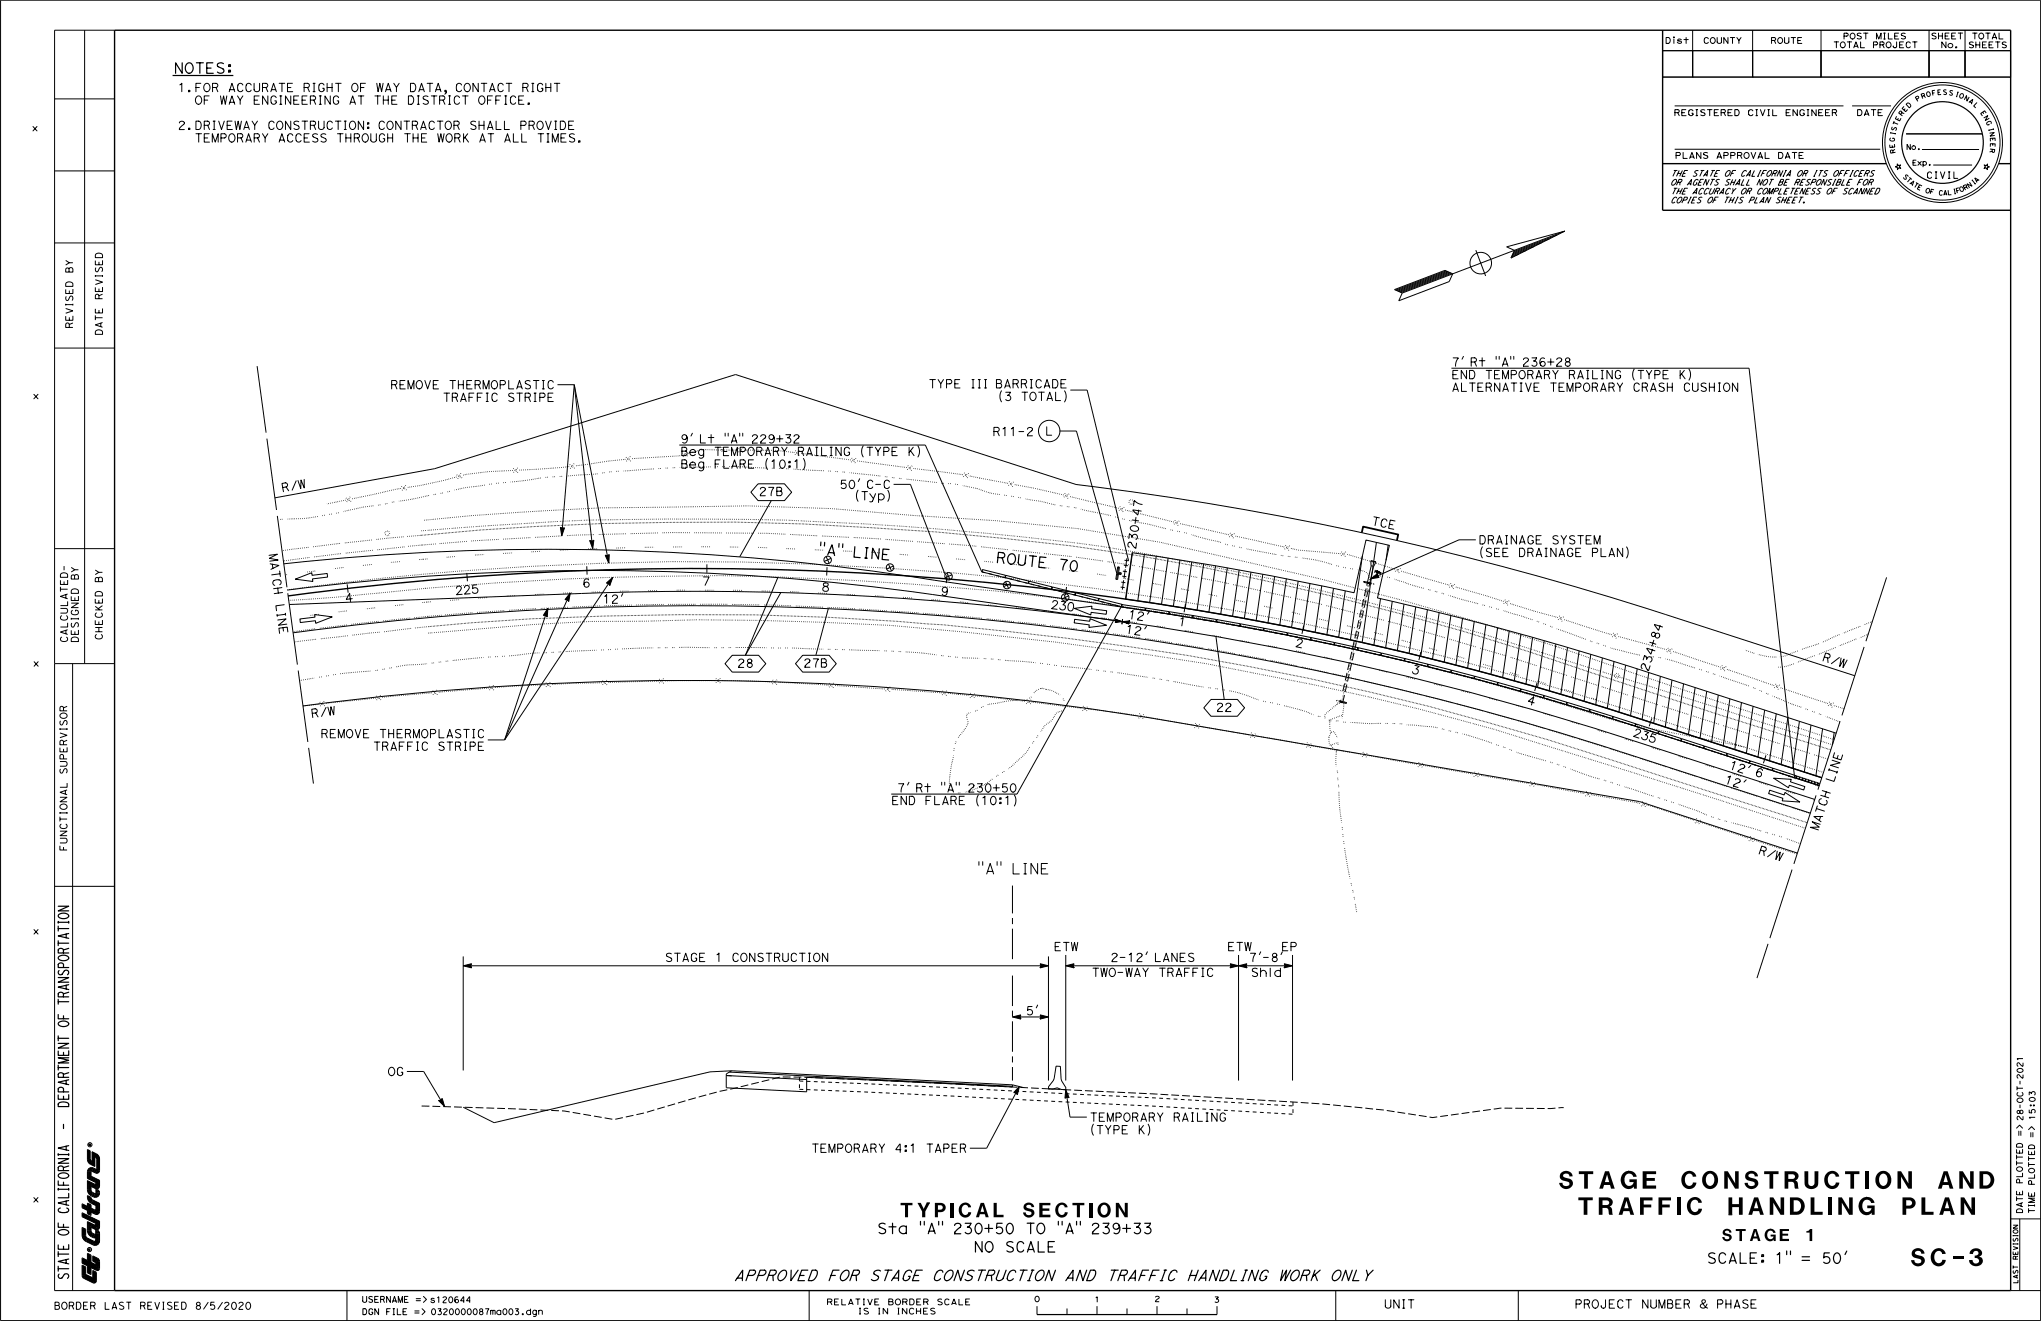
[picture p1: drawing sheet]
<svg xmlns="http://www.w3.org/2000/svg" width="432mm" height="279mm" viewBox="0 0 432 279" stroke-linecap="round" stroke-linejoin="round" font-family="sans-serif">
<defs><g id="words">
<text font-size="25.4" x="17.1" y="263.7">I</text>
<text font-size="19.3" x="374" y="198.6">I</text>
<text font-size="18" x="394.4" y="135.8">I</text>
<text font-size="10" x="371.5" y="207.1">I</text>
<text font-size="8.5" x="17" y="271.7">It</text>
<g font-size="5.1">
<text x="329.8" y="251.6">STAGE</text>
<text x="355.6" y="251.6">CONSTRUCTION</text>
<text x="410" y="251.6">AND</text>
<text x="333.9" y="257.2">TRAFFIC</text>
<text x="365.6" y="257.2">HANDLING</text>
<text x="402.4" y="257.2">PLAN</text>
<text x="404.3" y="267.8">SC-3</text>
</g>
<text font-size="5" x="214" y="220.5">I</text>
<text font-size="4.3" x="353.6" y="40.9">~Z/5~1[{A~jA~~ 1g;pr~Ti~r;n1i:::w</text>
<g font-size="4.2">
<text x="190.5" y="257.7">TYPICAL</text>
<text x="216.4" y="257.7">SECTION</text>
</g>
<g font-size="4">
<text x="214" y="227.5">I</text>
<text x="18.5" y="265.8">•</text>
</g>
<g font-size="3.6">
<text x="155.6" y="271.2">APPROVED FOR STAGE CONSTRUCTION AND</text>
<text x="234.8" y="271.2">TRAFFIC HANDLING WORK ONLY</text>
</g>
<g font-size="3.5">
<text x="206.9" y="184.9">&quot;A&quot; LINE</text>
<text x="12.1" y="196.6">;::</text>
<text x="364.3" y="262.7">STAGE</text>
<text x="361.4" y="267.3">SCALE: 1&quot; =</text>
<text x="385.7" y="267.4">50'</text>
</g>
<text font-size="3.4" x="382.1" y="262.7">1</text>
<g font-size="3.3">
<text x="37.9" y="19.5">1.FOR ACCURATE RIGHT OF WAY DATA, CONTACT RIGHT</text>
<text x="41.3" y="22.2">OF WAY ENGINEERING AT THE DISTRICT OFFICE.</text>
<text x="37.8" y="27.4">2.DRIVEWAY CONSTRUCTION: CONTRACTOR SHALL PROVIDE</text>
<text x="41.3" y="30.2">TEMPORARY ACCESS THROUGH THE WORK AT ALL TIMES.</text>
<text x="307.3" y="77.5">7' Rt &quot;A&quot; 236+28</text>
<text x="82.8" y="82.4">REMOVE THERMOPLASTIC</text>
<text x="196.6" y="82.4">TYPE III</text>
<text x="212.5" y="82.4">ARRICADE</text>
<text x="307.2" y="80.3">END TEMPORARY RAILING</text>
<text x="307.2" y="83">ALTERNATIVE TEMPORARY CRASH CUSHION</text>
<text x="346.5" y="80.3">TYPE K</text>
<text x="93.9" y="85.2">TRAFFIC STRIPE</text>
<text x="211.4" y="85">(3 TOTAL)</text>
<text x="313.1" y="115.3">DRAINAGE</text>
<text x="190" y="167.6">7' Rt &quot;A'' 230+50</text>
<text x="188.8" y="170.3">END FLARE</text>
<text x="207.7" y="170.3">10:1</text>
<text x="140.9" y="203.7">STAGE 1 CONSTRUCTION</text>
<text x="223.2" y="201.2">ETW</text>
<text x="235.2" y="203.4">2-12' LANES</text>
<text x="259.8" y="201.2">ETW</text>
<text x="264.4" y="203.4">7'-81-</text>
<text x="231.1" y="207.2">TWO-WAY TRAFFIC</text>
<text x="264.8" y="207.2">Shld</text>
<text x="217.3" y="215.6">5'</text>
<text x="230.7" y="237">TEMPORARY RAILING</text>
<text x="171.8" y="243.9">TEMPORARY 4:1</text>
<text x="196" y="243.9">TAPER</text>
<text x="293" y="277">UNIT</text>
<text x="333.4" y="277">PROJECT NUMBER</text>
<text x="363.3" y="277">PHASE</text>
</g>
<g font-size="3.2">
<text x="36.9" y="15.6">NOTES:</text>
<text x="426.5" y="240.5">&quot;&quot;</text>
<text x="185.8" y="261.2">Sta</text>
<text x="194.6" y="261.2">&quot;A&quot; 230+50</text>
<text x="217.1" y="261.2">TO</text>
<text x="223.8" y="261.2">&quot;A&quot; 239+33</text>
<text x="206.2" y="265.1">NO</text>
<text x="212.8" y="265.1">SCALE</text>
</g>
<text font-size="3.1" x="20.1" y="59.8">;:</text>
<g font-size="3">
<text x="12.6" y="172.3">2</text>
<text x="426.7" y="228.3">2</text>
</g>
<text font-size="2.9" x="359.6" y="277">&amp;</text>
<g font-size="2.8">
<text x="230.8" y="239.9">(TY</text>
<text x="237.2" y="239.9">E K)</text>
</g>
<g font-size="2.7">
<text x="271.2" y="201.2">i:-p</text>
<text x="12.1" y="205">a..</text>
<text x="12.2" y="223.5">w</text>
<text x="12.2" y="231.3">a..</text>
<text x="12.2" y="264.5">w</text>
<text x="11.6" y="277.1">BORDER</text>
<text x="22.2" y="277.1">LAST</text>
<text x="29.7" y="277.1">REVISED</text>
<text x="41.5" y="277.1">8/5/2020</text>
</g>
<text font-size="2.6" x="12.2" y="232.8">w</text>
<g font-size="2.5">
<text x="12.2" y="201.8">c:::</text>
<text x="12.2" y="211.1">c:::</text>
<text x="12.2" y="228.2">c:::</text>
<text x="12.2" y="247.9">c:::</text>
</g>
<g font-size="2.4">
<text x="352.4" y="9.3">Dist</text>
<text x="360.4" y="9.3">COUNTY</text>
<text x="374.7" y="9.3">ROUTE</text>
<text x="387.9" y="10.2">TOTAL PROJECT</text>
<text x="390" y="8.4">POST MILES</text>
<text x="354.3" y="24.6">REGISTERED</text>
<text x="369.8" y="24.6">CIVIL ENGINEER</text>
<text x="354.5" y="33.7">PLANS APPROVAL</text>
<text x="376.2" y="33.7">DATE</text>
<text x="429.4" y="234.6">..</text>
<text x="76.7" y="275.7">USERNAME =&gt;s120644</text>
<text x="76.7" y="278.3">DGN FILE =&gt; 0320000087mo003 .dgn</text>
</g>
<g font-size="2.3">
<text x="12.7" y="122.4">Om</text>
<text x="20.1" y="123.2">m</text>
<text x="426.5" y="244.3">Ww</text>
<text x="426.5" y="248.1">Oo</text>
<text x="426.5" y="253.1">Ww</text>
<text x="175.1" y="276.2">R[LATIV[</text>
<text x="181.7" y="278.2">IS</text>
<text x="185.8" y="278.2">IN</text>
<text x="188" y="276.2">BORD[R</text>
<text x="189.9" y="278.2">IN CH~S</text>
<text x="198.4" y="276.2">SCAL[</text>
</g>
<g font-size="2.2">
<text x="13.9" y="66.5">&gt;</text>
<text x="12.7" y="156.4">&gt;</text>
<text x="426.5" y="246.9">&gt;-- r­</text>
</g>
<g font-size="2.1">
<text x="20.1" y="56.1">w</text>
<text x="13.9" y="62.2">w</text>
<text x="20.1" y="61.8">w</text>
<text x="13.9" y="67.9">w</text>
<text x="20.1" y="69.3">&lt;t</text>
<text x="20.1" y="66.3">w</text>
<text x="12.7" y="123.8">w</text>
<text x="12.7" y="127">&lt;tw</text>
<text x="20.1" y="127.7">w</text>
<text x="12.7" y="134.4">&lt;tw</text>
<text x="20.1" y="132.2">w</text>
<text x="12.7" y="168.2">&lt;t</text>
</g>
<g font-size="2">
<text x="13.9" y="56.4">&gt;-</text>
<text x="13.9" y="57.6">m</text>
<text x="13.5" y="121.6">' &gt;-</text>
<text x="20.1" y="121.8">&gt;-</text>
<text x="426.7" y="232.5">u</text>
<text x="429.2" y="232.5">&quot;&quot;</text>
</g>
<g font-size="1.9">
<text x="12.8" y="128.2">_jz</text>
<text x="20.1" y="130.7">u</text>
<text x="20.1" y="135.3">u</text>
<text x="12.7" y="169.7">z</text>
<text x="12.7" y="176.9">z</text>
</g>
<g font-size="1.8">
<text x="20.1" y="67.8">f-</text>
<text x="12.7" y="125.4">f-o</text>
<text x="12.7" y="131.4">u-</text>
<text x="12.7" y="135.9">uo</text>
<text x="12.1" y="200.3">I-</text>
<text x="12.1" y="212.7">I-</text>
<text x="12.1" y="220.5">I-</text>
<text x="12.1" y="226.6">I-</text>
<text x="214" y="224.2">1</text>
<text x="12.2" y="234.3">Cl</text>
<text x="426.5" y="245.5">f- f­</text>
<text x="12.1" y="266.1">I-</text>
<text x="12.1" y="269.2">I-</text>
</g>
<g font-size="1.7">
<text x="353.8" y="37.4">TH£ STAT£ OF CALIFORNIA</text>
<text x="380.3" y="37.4">OR ITS OFFICERS</text>
<text x="351.6" y="43.4">~co_P_1£_s_o_F_m_1_s_P_u_N_s_H£_£_T.____________</text>
<text x="7.1" y="84.6">X</text>
<text x="214.1" y="195.6">I</text>
<text x="429.1" y="256.8">f-</text>
<text x="218.9" y="275.6">0</text>
</g>
<g font-size="1.6">
<text x="20.1" y="63.3">Ct'.</text>
<text x="13.9" y="69.4">Ct'.</text>
<text x="12.8" y="130">::J 0</text>
<text x="7.2" y="141.1">X</text>
<text x="12.7" y="162.2">::J</text>
<text x="12.7" y="178.4">::J</text>
<text x="7.1" y="197.8">X</text>
<text x="12.2" y="215.8">LL.</text>
<text x="427.3" y="234.6">'</text>
<text x="12.1" y="250.9">LL.</text>
<text x="7.1" y="254.6">X</text>
<text x="12.1" y="259.9">LL.</text>
</g>
<g font-size="1.5">
<text x="15.1" y="132.7">l/l</text>
<text x="12.7" y="150.5">'Jc:</text>
<text x="12.7" y="157.7">'Jc:</text>
<text x="12.7" y="158.9">_u</text>
<text x="427" y="240.5">II</text>
<text x="429.5" y="240.5">11</text>
</g>
<g font-size="1.4">
<text x="6.9" y="27.8">X</text>
<text x="20.1" y="57.6">Ul</text>
<text x="97.9" y="204.8">i . - - - - - - - - - - - - - - - - - - - - - - - - - - - - - - - - - - - - -</text>
<text x="426.5" y="243">Cle,</text>
<text x="426.5" y="250.3">a_</text>
<text x="429.1" y="250.3">a_</text>
</g>
<g font-size="1.3">
<text x="20.1" y="129.1">cL</text>
<text x="12.6" y="179.9">LL</text>
<text x="426.7" y="230.8">f--</text>
</g>
<g font-size="1.2">
<text x="426.7" y="225.7">N</text>
<text x="426.7" y="237.3">N</text>
</g>
<g font-size="1.1">
<text x="12.6" y="163.5">V)</text>
<text x="426.7" y="235.6">&lt;D</text>
</g>
<text font-size="1" x="18.6" y="242.5">@</text>
</g></defs>
<g fill="none" stroke="#000" stroke-width=".21" stroke-dasharray="1.7 .6" stroke-linecap="butt">
<path d="M288.5 123.2l2.1 .4M288.5 123.1l.1-.2M288.6 123l2.1 .5M289.8 123.3l-.5-.2M290.7 123.5l-.1 .1M282.7 148.3l.1-.2M283.6 148.5l.1-.5M284.1 148.6l5.7-25.3M284.1 148.6l-.5-.1M284.1 146.2l5.2-23.1M284.8 148.8l-2.1-.5M284.8 148.8l.1-.2"/>
<path d="M284.9 148.6l-2.1-.5M89.2 233.9l30.2 1.1 10.5 1.8a116.8 116.8 0 0 0 16.6-4.4l5.8-1.6 12.9-3 5.3 .1 30.7 1.3 57.6 3a508.1 508.1 0 0 1 33.8 2.6l10.5 1.6 14.3-2 10.7 .1 2.7-.2"/>
</g>
<path d="M169.1 227.8v2.6M169.1 230.4l32 1.4 42.9 2.2 29.5 1.7M169.1 228.6l32.1 1.5 42.9 2.1 29.4 1.7M273.5 233.1v2.6" fill="none" stroke="#000" stroke-width=".21" stroke-dasharray=".8 .7" stroke-linecap="butt"/>
<g fill="none" stroke="#000" stroke-width=".21" stroke-dasharray=".1 .3 .1 .3 .1 .3 .1 .3" stroke-linecap="butt">
<path d="M108.5 99.5l-5.1 .2-4.8 .6-.9 .3M109.5 99l-.9 1M109.6 100l-1.1-1M120.4 98.7l-10.7 .7M121.4 98.1l-.8 1.1M121.6 99.1l-1.1-.9M127.9 100h-.5M129.4 99.8h-.5M130.9 99.7h-.5M132.3 97.2l-10.7 1.3M133.3 96.5l-.8 1.1M133.5 97.5l-1.1-.9"/>
<path d="M138.3 99.2l-6.4 .4M139.8 99.1h-.5M141.3 99h-.5M142.8 98.9h-.5M144.3 96.3l-.6 .1-10.2 .6M145.2 95.5l-.7 1.2M145.5 96.5l-1.3-.7M150.3 98.7l-6.5 .2M151.8 98.7h-.5M152.7 95.1h-.3M152.8 94.6l-.1 1M153.3 98.7h-.5"/>
<path d="M154.8 98.7h-.5M156.1 95.2l-7.5-.1-3.2 .9M157.2 94.7l-1 1M157.2 95.7l-1-1M162.3 99l-6.5-.3M163.8 99.1l-.5-.1M165.3 99.1h-.5M166.8 99.2l-.5-.1M168.1 95.7l-3.9-.4-6.9-.1M169.1 96.3l-.9-1.1M169.2 95.3l-1.1 .9M174.3 99.6l-6.5-.4"/>
<path d="M175.8 99.6h-.5M177.3 99.8l-.5-.1M178.8 99.9l-.5-.1M179.9 97.3l-10.7-1.4M181 97.9l-.9-1.1M181.1 96.9l-1.1 .9M191.8 98.9l-10.7-1.5M192.9 99.5l-.9-1.1M193 98.5l-1.1 .9M59.7 109.8l-.4 .1M65.2 115.8l-5.5 .7M65.4 117.9l-5.4 .7"/>
<path d="M67.2 109.2l-2.6 .4-3.9 .2M68.7 109l-.5 .1M70.2 108.7l-.5 .1M71.6 108.4l-.4 .1M71.9 114.9l-5.9 .8M72.1 117.1l-5.9 .7M73.1 105.8l-3.9 .8M74.1 105.1l-.8 1.2M74.3 106.1l-1.2-.8M78.6 119.4l-2 .2M78.6 114.2l-5.9 .7M78.8 116.4l-5.9 .6"/>
<path d="M79 107l-2.3 .3-4.1 .9M80.5 106.8h-.5M81.9 106.5l-.4 .1M82.1 112.3a.5 .5 0 0 0-.7 .5 .5 .5 0 0 0 .7 .5 .5 .5 0 0 0 .2-.8l-.2-.2M83.4 106.1l-.5 .1M84.6 118.8l-2 .2M84.8 103.3l-10.5 2.2M85.4 113.5l-6 .6M85.6 115.7l-6 .6M85.8 102.7l-.8 1.1M86 103.6l-1.1-.8M89.1 113.2l-3 .3"/>
<path d="M89.1 113.2h.2M89.2 112.3l1.2-.1M89.3 115.3l-3 .3M89.3 115.3l3-.3M89.4 113.2h.1M89.5 118.3l-1 .1M89.5 118.3l1-.1M89.7 113.2h.1M90 113.1h.1M90.3 113.1h.1M90.5 112.2l2.4-.2M90.6 113.1h.1"/>
<path d="M90.8 104.8l-6.4 1.2M90.9 113.1l.1-.1M91.2 113h.1M91.5 113h.1M91.8 113h.1M92.1 113l.1-.1M92.2 104.5l-.4 .1M92.4 112.9h.1M92.7 112.9h.1M93 112.9h.1M93 115l6-.5M93 112l2.4-.2"/>
<path d="M93.3 112.9l.1-.1M93.6 112.8h.1M93.7 104.3l-.5 .1M93.9 112.8h.1M94.2 112.8h.1M94.5 112.7h.1M94.5 117.9l2-.2M94.8 112.7h.1M95.1 112.7h.1M95.2 103.9l-.5 .1M95.4 112.7l.1-.1M95.6 111.8l2.4-.2"/>
<path d="M95.7 112.6h.1M96 112.6h.1M96.3 112.6h.1M96.6 112.6l.1-.1M96.6 100.9l-7.8 1.8-2.8 .4M96.9 112.5h.1M97.2 112.5h.1M97.5 112.5h.1M97.5 100.1l-.7 1.2M97.8 112.4h.1M97.8 101.1l-1.3-.7M98.1 112.4h.1"/>
<path d="M98.1 111.6l2.4-.2M98.4 112.4h.1M98.7 112.4h.1M98.9 112.3h.2M99.2 112.3h.2M99.5 112.3h.2M99.7 114.4l6-.3M99.8 112.3l.2-.1M100.1 112.2h.2M100.4 112.2h.2M100.5 117.4l2-.1M100.7 111.4l2.4-.2"/>
<path d="M100.7 112.2h.2M101 112.2l.2-.1M101.3 112.1h.2M101.6 112.1h.2M101.9 112.1h.2M102.2 112.1h.2M102.5 112h.2M102.5 102.6l-4 .5-2.4 .5M102.8 112h.2M103.1 112h.2M103.2 111.2l2.4-.1M103.4 112h.2"/>
<path d="M103.7 112h.2M104 102.4h-.5M104 112l.2-.1M104.3 111.9h.2M104.6 111.9h.2M104.9 111.9h.2M105.2 111.9h.2M105.5 102.2h-.5M105.5 111.9l.2-.1M105.8 111l2.4-.1M105.8 111.8h.2M106.1 111.8h.2"/>
<path d="M106.4 111.8h.2M106.5 114l6-.3M106.5 117.1l2-.2M106.7 111.8h.2M107 102l-.5 .1M107 111.8l.2-.1M107.3 111.7h.2M107.6 111.7h.2M107.9 111.7h.2M108.2 111.7h.2M108.3 110.9l2.4-.1M108.5 111.7h.2"/>
<path d="M108.8 111.6h.2M109.1 111.6h.2M109.4 111.6h.2M109.7 111.6h.2M110 111.6h.2M110.3 111.5h.2M110.6 111.5h.2M110.8 110.7l2.4-.1M110.9 111.5h.2M111.2 111.5h.2M111.5 111.5h.2M111.8 111.4h.2"/>
<path d="M112.1 111.4h.2M112.4 111.4h.2M112.5 116.7l2-.1M112.7 111.4h.2M113 111.4h.2M113.2 113.7l6-.4M113.3 111.4h.2M113.4 110.6l2.4-.2M113.6 111.3h.2M113.9 111.3h.2M114.2 111.3h.2M114.4 101.1l-6.4 .9"/>
<path d="M114.5 111.3h.2M114.8 111.3h.2M115.1 111.3h.2M115.4 111.3h.2M115.7 111.3l.2-.1M115.9 100.9l-.5 .1M115.9 110.4l2.4-.1M116 111.2h.2M116.3 111.2h.2M116.6 111.2h.2M116.9 111.2h.2M117.2 111.2h.2"/>
<path d="M117.4 100.8l-.5 .1M117.5 111.2h.2M117.8 111.2l.2-.1M118.1 111.1h.2M118.4 111.1h.2M118.5 116.4l1.9-.1M118.5 110.3l2.4-.1M118.7 111.1h.2M118.9 100.8h-.5M119 111.1h.2M119.3 111.1h.2M119.6 111.1h.2"/>
<path d="M119.9 111.1h.2M120 113.3l5.9-.2M120.2 111.1l.2-.1M120.5 111h.2M120.8 111h.2M121 110.2l2.4-.2M121.1 111h.2M121.4 111h.2M121.7 111h.2M122 111h.2M122.3 111h.2M122.6 110.9h.2"/>
<path d="M122.9 110.9h.2M123.2 110.9h.2M123.5 110.9h.2M123.6 110h2.4M123.8 110.9h.2M124.1 110.9h.2M124.4 110.9h.2M124.4 116.1l2-.1M124.7 110.9l.2-.1M125 110.8h.2M125.3 110.8h.2M125.6 110.8h.1"/>
<path d="M125.9 110.8h.1M126.1 110l2.4-.1M126.2 110.8h.1M126.4 100.2l-6.5 .5M126.5 110.8h.1M126.7 113l6-.1M126.8 110.8h.1M127.1 110.7h.1M127.4 110.7h.1M127.7 110.7h.1M128 110.7h.1M128.3 110.7h.1"/>
<path d="M128.6 110.7h.1M128.7 109.9h2.4M128.9 110.7h.1M129.2 110.7h.1M129.5 110.7h.1M129.8 110.7h.1M130.1 110.7h.1M130.4 110.7h.1M130.4 115.9h2M130.7 110.7h.1M131 110.7h.1M131.2 109.9h2.4"/>
<path d="M131.3 110.7h.1M131.6 110.7h.1M131.9 110.7h.1M132.2 110.7l.1-.1M132.5 110.6h.1M132.8 110.6h.1M133.1 110.6h.1M133.4 110.6h.1M133.4 112.9l6-.2M133.7 110.6h.1M133.8 109.9l2.4-.1M134 110.6h.1"/>
<path d="M134.3 110.6h.1M134.6 110.6h.1M134.9 110.6h.1M135.2 110.6h.1M135.5 110.6h.1M135.8 110.6h.1M136.1 110.6h.1M136.3 109.8h2.4M136.4 110.6h.1M136.4 115.8l2-.1M136.7 110.6h.1M137 110.6h.1"/>
<path d="M137.3 110.6h.1M137.6 110.6h.1M137.9 110.6l.1-.1M138.2 110.5h.1M138.5 110.5h.1M138.8 110.5h.1M138.9 109.8h2.4M139.1 110.5h.1M139.4 110.5h.1M139.7 110.5h.1M140 110.5h.1M140.2 112.7h6"/>
<path d="M140.3 110.5h.1M140.6 110.5h.1M140.9 110.5h.1M141.2 110.5h.1M141.4 109.8h2.4M141.5 110.5h.1M141.8 110.5h.1M142.1 110.5h.1M142.4 110.5h.1M142.4 115.7h2M142.7 110.5h.1M143 110.5h.1"/>
<path d="M143.3 110.5h.1M143.6 110.5h.1M143.9 110.5h.1M144 109.8h2.4M144.2 110.5h.1M144.5 110.5h.1M144.8 110.5h.1M145.1 110.5h.1M145.4 110.5h.1M145.7 110.5h.1M146 110.5h.1M146.3 110.5h.1"/>
<path d="M146.5 109.8h2.4M146.6 110.5h.1M146.9 110.5h.1M146.9 112.7h6M147.2 110.5h.1M147.5 110.5h.1M147.8 110.5h.1M148.1 110.5h.1M148.4 110.5h.1M148.4 115.6l2 .1M148.7 110.5h.1M149 110.5h.1"/>
<path d="M149.1 109.8h2.4M149.3 110.5h.1M149.6 110.5h.1M149.9 110.5h.1M150.2 110.5h.1M150.5 110.5h.1M150.8 110.5h.1M151.1 110.5h.1M151.4 110.5h.1M151.6 109.8h2.4M151.7 110.5l.1-.1M152 110.4h.1"/>
<path d="M152.3 110.4h.1M152.6 110.4h.1M152.9 110.4h.1M153.2 110.4h.1M153.5 110.4h.1M153.7 112.7l6 .1M153.8 110.4h.1M154.1 110.4h.1M154.2 109.8h2.4M154.4 110.4h.1M154.4 115.7h2M154.7 110.4h.1"/>
<path d="M155 110.4h.1M155.3 110.4h.1M155.6 110.4h.1M155.9 110.4h.1M156.2 110.4l.1 .1M156.5 110.5h.1M156.7 109.8l2.4 .1M156.8 110.5h.1M157.1 110.5h.1M157.4 110.5h.1M157.7 110.5h.1M158 110.5h.1"/>
<path d="M158.3 110.5h.1M158.6 110.5h.1M158.9 110.5h.1M159.2 110.5h.1M159.3 109.9h2.4M159.5 110.5h.1M159.8 110.5h.1M160.1 110.6h.1M160.4 110.6h.1M160.4 115.8l2 .1M160.4 112.8l6 .2M160.7 110.6h.1"/>
<path d="M161 110.6h.1M161.3 110.6h.1M161.6 110.6h.1M161.8 109.9l2.4 .1M161.9 110.6h.1M162.2 110.6h.1M162.5 110.6h.1M162.8 110.6h.1M163.1 110.6h.1M163.4 110.6h.1M163.7 110.6l.1 .1M164 110.7h.1"/>
<path d="M164.3 110.7h.1M164.4 110h2.3M164.6 110.7h.1M164.9 110.7h.1M165.2 110.7h.1M165.5 110.7h.1M165.8 110.7h.1M166.1 110.7h.1M166.4 110.7h.1M166.4 116l2 .1M166.7 110.7h.1M166.9 110l2.4 .2"/>
<path d="M167 110.7h.1M167.2 113l6 .3M167.3 110.7l.1 .1M167.6 110.8h.1M167.9 110.8h.1M168.2 110.8h.1M168.5 110.8h.1M168.8 110.8h.1M169.1 110.8h.1M169.4 110.8h.1M169.4 110.2l2.4 .1M169.7 110.8h.1"/>
<path d="M170 110.8h.1M170.3 110.8h.1M170.6 110.9h.1M170.9 110.9h.1M171.2 110.9h.1M171.5 110.9h.1M171.8 110.9h.1M172 110.3l2.4 .1M172.1 110.9h.1M172.4 111h.1M172.4 116.3l2 .1M172.7 111h.1"/>
<path d="M173 111h.1M173.3 111h.1M173.6 111h.1M173.9 111h.1M173.9 113.4l6 .3M174.2 111.1h.1M174.5 111.1h.1M174.5 110.4l2.4 .1M174.8 111.1h.1M175 111.1h.2M175.3 111.1h.2M175.6 111.1h.2"/>
<path d="M175.9 111.2h.2M176.2 111.2h.2M176.5 111.2h.2M176.8 111.2h.2M177.1 110.5l2.4 .1M177.1 111.2h.2M177.4 111.2h.2M177.7 111.3h.2M178 111.3h.2M178.3 111.3h.2M178.4 116.5l2 .1M178.6 111.3h.2"/>
<path d="M178.9 111.3h.2M179.2 111.3h.2M179.5 111.4h.2M179.6 110.7l2.4 .1M179.8 111.4h.2M180.1 111.4h.2M180.4 111.4h.2M180.6 113.7l6 .3M180.7 111.4h.2M181 111.4h.2M181.3 111.4l.2 .1M181.6 111.5h.2"/>
<path d="M181.9 111.5h.2M182.2 110.8l2.4 .1M182.2 111.5h.2M182.5 111.5h.2M182.8 111.5h.2M183.1 111.5l.2 .1M183.4 111.6h.2M183.7 111.6h.2M184 111.6h.2M184.3 111.6h.2M184.4 116.8l2 .1M184.6 111.6h.2"/>
<path d="M184.7 110.9l2.4 .2M184.9 111.7h.2M185.2 111.7h.2M185.5 111.7h.2M185.8 111.7h.2M186.1 111.7h.2M186.2 100.7l-6.4-.7M186.4 111.8h.2M186.7 111.8h.2M187 111.8h.2M187.3 111.1l2.4 .1M187.3 111.8h.2"/>
<path d="M187.4 114.1l6 .4M187.6 111.8h.2M187.7 100.9l-.5-.1M187.9 111.9h.2M188.2 111.9h.2M188.5 111.9h.2M188.8 111.9h.2M189.1 111.9h.2M189.2 101.1l-.5-.1M189.4 111.9l.2 .1M189.7 112h.2M189.8 111.2l2.4 .2"/>
<path d="M190 112h.2M190.3 112h.2M190.4 117.2l2 .2M190.6 112h.2M190.7 101.2h-.5M190.9 112l.2 .1M191.2 112.1h.2M191.5 112.1h.2M191.8 112.1h.2M192.1 112.1h.2M192.3 111.4l2.4 .2M192.4 112.1l.2 .1"/>
<path d="M192.7 112.2h.2M193 112.2h.2M193.3 112.2h.2M193.6 112.2h.2M193.9 112.2l.2 .1M194.1 114.6l6 .4M194.2 112.3h.2M194.5 112.3h.2M194.8 112.3h.2M194.9 111.6l2.4 .2M195.1 112.3h.2M195.4 112.3h.2"/>
<path d="M195.7 112.4h.2M196 112.4h.2M196.3 112.4h.2M196.3 117.7l2 .2M196.6 112.4h.2M196.9 112.4h.2M197.2 112.5h.2M197.4 111.8l2.4 .2M197.5 112.5h.2M197.8 112.5h.2M198.1 112.5h.2M198.1 102.1l-6.4-.8"/>
<path d="M198.4 112.5l.2 .1M198.7 112.6h.2M199 112.6h.2M199.3 112.6h.1M199.6 112.7h.1M199.6 102.2h-.5M199.9 112.7h.1M200 112l2.4 .2M200.2 112.7h.1M200.5 112.7l.1 .1M200.8 112.8h.1M200.8 115.1l6 .5"/>
<path d="M201.1 112.8h.1M201.1 102.3h-.5M201.4 112.8h.1M201.7 112.9h.1M202 112.9h.1M202.3 112.9h.1M202.3 118.2l2 .2M202.5 112.2l2.4 .3M202.6 112.9l.1 .1M202.6 102.5l-.5-.1M202.9 113h.1M203.2 113h.1"/>
<path d="M203.5 113h.1M203.7 100.4l-10.7-1.4M203.8 113.1h.1M204.1 113.1h.1M204.4 113.1h.1M204.7 113.1l.1 .1M204.7 101.1l-.8-1.2M204.9 100.1l-1.2 .8M205 113.2h.1M205 112.5l2.4 .2M205.3 113.2h.1M205.6 113.2h.1"/>
<path d="M205.9 113.3h.1M206.2 113.3h.1M206.5 113.3h.1M206.8 113.3l.1 .1M206.8 103.3l-3.2-.6M207.1 113.4h.1M207.3 101.1l-2.4-.5M207.3 113.4h.2M207.6 115.6l5.9 .7M207.6 112.7l2.4 .2M207.6 113.4h.2M207.9 113.5h.2"/>
<path d="M208.2 113.5h.2M208.3 118.7l2 .2M208.5 113.5h.2M208.8 113.5l.2 .1M209.1 113.6h.2M209.4 113.6h.2M209.7 113.6h.2M210 113.7h.2M210.1 112.9l2.4 .3M210.3 113.7h.2M210.6 113.7h.2M210.9 113.7l.2 .1"/>
<path d="M211.2 113.8h.2M211.5 104.6a14.4 14.4 0 0 1-4.7-1.3M211.5 113.8h.2M211.8 113.8h.2M212.1 113.9h.2M212.4 113.9h.2M212.7 113.2l2.3 .2M212.7 113.9h.2M212.9 104.8l-.5-.1M213 113.9l.2 .1M213.3 102.2l-6-1.1M213.3 114h.2"/>
<path d="M213.6 114h.2M213.9 114l.2 .1M214.2 114.1h.2M214.3 102.9l-.9-1.1M214.3 116.4l5.9 .6M214.3 119.3l2 .2M214.4 105h-.5M214.4 101.9l-1.1 .8M214.5 114.1h.2M214.8 114.1l.2 .1M215.1 114.2h.2M215.2 113.4l2.4 .3"/>
<path d="M215.4 114.2h.2M215.7 114.2l.2 .1M215.9 105.3l-.5-.1M216 114.3h.2M216.3 114.3h.2M216.6 114.3l.2 .1M216.9 114.4h.2M217.2 114.4h.2M217.5 114.4l.1 .1M217.7 113.7l2.4 .3M217.8 114.5h.1M218.1 114.5h.1"/>
<path d="M218.4 114.5l.1 .1M218.7 114.6h.1M219 114.6h.1M219.3 114.6l.1 .1M219.6 114.7h.1M219.9 114.7h.1M220.2 114.7l.1 .1M220.2 120l2 .2M220.3 114l2.3 .3M220.5 114.8h.1M220.8 114.8h.1M221 117.1l5.9 .6"/>
<path d="M221.1 114.8l.1 .1M221.4 114.9h.1M221.7 114.9h.1M222 114.9l.1 .1M222.3 115h.1M222.6 115h.1M222.8 114.3l2.4 .3M222.9 115l.1 .1M223.2 115.1h.1M223.2 106.8l-3.1-.8-3.2-.5M223.5 115.1h.1M223.7 115.1l.2 .1"/>
<path d="M224 115.2h.2M224.3 115.2h.2M224.6 115.2l.2 .1M224.7 107l-.5-.1M224.9 115.3h.2M225 104.7l-6.4-1.5-4.2-.7M225.2 115.3h.2M225.3 114.6l2.4 .3M225.5 115.3l.2 .1M225.8 115.4h.2M225.9 105.4l-.7-1.2M226.1 115.4h.2"/>
<path d="M226.2 104.5l-1.2 .7M226.2 107.2l-.5-.1M226.4 115.4l.2 .1M226.7 115.5h.2M227 115.5h.2M227.3 115.6h.2M227.6 115.6h.2M227.7 117.8l5.9 .9M227.7 107.4l-.5-.1M227.9 114.9l2.3 .3M227.9 115.6l.2 .1M228.2 115.7h.2"/>
<path d="M228.5 115.7l.2 .1M228.8 115.8h.2M229.1 115.8h.2M229.4 115.9h.2M229.7 115.9h.2M230 115.9l.2 .1M230.3 116h.1M230.4 115.2l2.4 .3M230.6 116l.1 .1M230.9 116.1h.1M231.2 116.1h.1M231.5 116.2h.1"/>
<path d="M231.8 116.2h.1M232.1 116.2l.1 .1M232.4 116.3h.1M232.7 116.3l.1 .1M232.9 115.5l2.4 .4M233 116.4h.1M233.3 116.4h.1M233.6 116.5h.1M233.9 116.5h.1M234.1 116.5l.2 .1M234.4 118.8l5.9 .9M234.4 116.6h.2"/>
<path d="M234.7 116.6l.2 .1M235 109.1l-6.3-1.4M235 116.7h.2M235.3 116.7h.2M235.4 116l2.4 .4M235.6 116.8h.2M235.9 116.8h.2M236.2 116.9h.2M236.5 109.5l-.5-.2M236.5 116.9h.2M236.7 107.5l-10.5-2.5M236.8 116.9l.2 .1"/>
<path d="M237.1 117h.2M237.4 117h.2M237.6 108.3l-.7-1.2M237.7 117.1h.2M237.8 107.3l-1.2 .7M237.9 109.8l-.5-.1M237.9 116.4l2.4 .4M238 117.1h.2M238.3 117.2h.2M238.6 117.2h.2M238.9 117.2l.2 .1M239.2 117.3h.2"/>
<path d="M239.4 110.2l-.5-.1M239.5 117.3h.1M239.6 105.8a.5 .5 0 0 0-.7 .2 .5 .5 0 0 0 .4 .7 .5 .5 0 0 0 .5-.7l-.2-.2M239.8 117.4h.1M240.1 117.4h.1M240.4 117.5h.1M240.5 116.8l2.3 .4M240.7 117.5h.1M241 117.6h.1M241 119.8l5.9 1.1M241.3 117.6h.1M241.6 117.7h.1"/>
<path d="M241.9 117.7h.1M242.2 117.8h.1M242.4 117.8h.2M242.7 117.9h.2M243 117.2l2.3 .5M243 117.9l.2 .1M243.3 118h.2M243.6 118l.2 .1M243.9 118.1h.2M244.2 118.1l.2 .1M244.5 118.2h.2M244.8 118.2l.2 .1"/>
<path d="M245.1 118.3h.2M245.4 118.3l.2 .1M245.5 117.7l2.3 .5M245.7 118.4h.2M246 118.5h.1M246.3 118.5h.1M246.6 118.6h.1M246.7 111.8l-3.5-.9-2.9-.5M246.9 118.6h.1M247.2 118.7h.1M247.5 118.7h.1M247.8 118.8h.1"/>
<path d="M248 118.2l2.3 .5M248.1 118.8l.1 .1M248.1 112.2l-.5-.1M248.3 110.4l-10.5-2.6M248.3 118.9h.2M248.6 118.9l.2 .1M248.9 119h.2M249.2 119l.2 .1M249.2 111.2l-.7-1.3M249.5 110.2l-1.2 .7M249.5 119.1h.2M249.6 112.5l-.5-.1"/>
<path d="M249.8 119.1l.2 .1M250.1 119.2h.2M250.4 119.2l.2 .1M250.5 118.7l2.3 .5M250.7 119.3h.2M251 119.4h.2M251.1 112.8l-.5-.1M251.3 119.4h.2M251.6 119.5h.2M251.9 119.5h.1M252.2 119.6h.1M252.5 119.6h.1"/>
<path d="M252.8 119.7h.1M253 119.2l2.3 .5M253.1 119.7l.1 .1M253.4 119.8h.1M253.7 119.8l.1 .1M254 119.9h.1M254.3 119.9l.1 .1M254.5 120h.2M255.5 119.7l2.3 .5M258.3 114.7l-6.3-1.6M259.7 115.2l-.5-.1M260 113.1l-10.5-2.4"/>
<path d="M261 113.8l-.8-1.2M261.2 112.8l-1.2 .8M261.2 115.5l-.5-.1M262.6 115.8l-.4-.1M270 117.3l-6.4-1.2M271.5 117.5h-.5M271.7 115.7l-10.5-2.3M272.7 116.4l-.8-1.2M272.9 115.4l-1.2 .8M273 117.7h-.5M274.5 117.9l-.5-.1M281.8 119.4a28.1 28.1 0 0 0-6.4-1.4"/>
<path d="M283.2 119.8l-.4-.2M283.6 117.1l-8.9-.7-1.8-.5M284.6 117.7l-.9-1.1M284.7 116.7l-1.1 .9M60.7 121.5l-.4 .1M66.7 133l-4.7 .6M66.7 120.8l-2 .2M66.9 135.2l-4.6 .6M67.4 129.9l-1.9 .3M72.6 120l-2 .3M73.3 132.2l-5.9 .7M73.4 129.2l-2 .2"/>
<path d="M73.6 134.5l-6 .6M79.4 128.6l-2 .2M80.1 131.4l-6 .7M80.3 133.7l-6 .7M85.3 127.9l-2 .2M86.8 130.7l-6 .7M87 132.9l-6 .7M89.7 121.4l-10.9 1.1-18 2.3M90 124.4a656.6 656.6 0 0 1 75.3-2.3 646.7 646.7 0 0 1 102.8 11.3 635.4 635.4 0 0 1 74.5 19.3l26.3 5.3a1782 1782 0 0 0-48.1-15 635.1 635.1 0 0 0-231-21.6M90 124.4l-4.2 .5a478.8 478.8 0 0 1-24.7 2.1M90.3 127.3l-1 .2M90.3 127.3h1"/>
<path d="M90.5 130.4l-3 .3M90.5 130.4l3-.3M90.6 133.9l1.2-.1M90.7 132.5l-3 .3M90.7 132.5h.2M91 132.5h.2M91.3 132.5h.2M91.6 132.5l.2-.1M91.9 132.4h.2M91.9 133.8l2.4-.2M92.2 132.4h.2M92.5 132.4h.2"/>
<path d="M92.8 132.3h.1M93.1 132.3h.1M93.4 132.3h.1M93.7 132.3l.1-.1M94 132.2h.1M94.2 130.1l6-.5M94.3 132.2h.1M94.3 139.9l.5-.1M94.4 133.6l2.4-.2M94.6 132.2h.1M94.9 132.2l.1-.1M95.2 132.1h.1"/>
<path d="M95.3 127l2-.2M95.5 132.1h.1M95.8 132.1h.1M95.8 139.7l6.5-.6M96.1 132h.1M96.4 132h.1M96.7 132h.1M97 132h.1M97 133.4l2.4-.2M97.3 131.9h.1M97.6 131.9h.1M97.9 131.9h.1"/>
<path d="M98.2 131.9l.1-.1M98.5 131.8h.1M98.8 131.8h.1M99.1 131.8h.1M99.4 131.8l.1-.1M99.5 133.2l2.4-.2M99.7 131.7h.1M100 131.7h.1M100.3 131.7h.1M100.6 131.7h.1M100.9 131.6h.1M101 129.5l5.9-.4"/>
<path d="M101.2 131.6h.1M101.2 126.5l2-.1M101.5 131.6h.1M101.8 131.6h.1M102.1 131.6h.1M102.1 133l2.4-.2M102.4 131.5h.1M102.7 131.5h.1M103 131.5h.1M103.3 131.5h.1M103.3 139l.5-.1M103.6 131.5h.1"/>
<path d="M103.9 131.4h.1M104.2 131.4h.1M104.4 131.4h.2M104.6 132.8l2.4-.2M104.7 131.4h.2M104.8 138.9h.5M105 131.4h.2M105.3 131.3h.2M105.6 131.3h.2M105.9 131.3h.2M106.2 131.3h.2M106.3 138.8h.5"/>
<path d="M106.5 131.3h.2M106.8 131.3l.2-.1M107.1 131.2h.2M107.1 132.5l2.4-.1M107.2 126.1l2-.1M107.4 131.2h.2M107.7 129.1l6-.4M107.7 131.2h.2M107.8 138.7l6.4-.6M108 131.2h.2M108.3 131.1h.2M108.6 131.1h.2"/>
<path d="M108.9 131.1h.2M109.2 131.1h.2M109.5 131.1h.2M109.7 132.3l2.4-.2M109.8 131h.2M110.1 131h.2M110.4 131h.2M110.7 131h.2M111 131h.2M111.3 131l.2-.1M111.6 130.9h.2M111.9 130.9h.2"/>
<path d="M112.2 130.9h.2M112.2 132.1l2.4-.1M112.5 130.9h.2M112.8 130.9h.2M113.1 130.9l.2-.1M113.2 125.7l2-.1M113.4 130.8h.2M113.7 130.8h.2M114 130.8h.2M114.3 130.8h.2M114.4 128.7l6-.3M114.6 130.8h.2"/>
<path d="M114.8 132l2.4-.1M114.9 130.8h.2M115.2 138.1l.5-.1M115.2 130.8h.2M115.5 130.8h.2M115.8 130.8l.2-.1M116.1 130.7h.2M116.4 130.7h.2M116.7 138h.5M116.7 130.7h.2M117 130.7h.2M117.3 130.7h.2"/>
<path d="M117.3 131.8l2.4-.1M117.6 130.7h.2M117.9 130.7h.2M118.2 137.9h.5M118.2 130.7h.2M118.5 130.7l.2-.1M118.8 130.6h.2M119.1 130.6h.2M119.2 125.5l2-.1M119.4 130.6h.2M119.7 137.8l6.5-.3M119.7 130.6h.2"/>
<path d="M119.9 131.7l2.4-.1M120 130.6h.2M120.3 130.6h.2M120.6 130.6h.2M120.9 130.6h.2M121.2 128.4l6-.2M121.2 130.5h.2M121.5 130.5h.2M121.8 130.5h.2M122.1 130.5h.2M122.4 131.6l2.4-.1M122.4 130.5h.2"/>
<path d="M122.7 130.5h.2M123 130.5h.2M123.3 130.5h.2M123.6 130.5h.2M123.9 130.5l.2-.1M124.2 130.4h.2M124.5 130.4h.2M124.8 130.4h.2M125 131.4h2.3M125.1 130.4h.2M125.2 125.2h2M125.4 130.4h.2"/>
<path d="M125.7 130.4h.2M126 130.4h.2M126.3 130.4h.2M126.6 130.3h.2M126.9 130.3h.2M127.2 137.5h.5M127.2 130.3h.2M127.5 131.4h2.4M127.5 130.3h.2M127.8 130.3h.2M127.9 128.1l6-.1M128.1 130.3h.2"/>
<path d="M128.4 130.3h.2M128.7 137.4h.5M128.7 130.3h.2M129 130.3h.2M129.3 130.3h.2M129.6 130.3h.2M129.9 130.3h.2M130.1 131.4h2.4M130.2 137.3h.5M130.2 130.3l.2-.1M130.5 130.2h.2M130.8 130.2h.2"/>
<path d="M131.1 130.2h.2M131.2 125h2M131.4 130.2h.2M131.7 137.2l6.5-.2M131.7 130.2h.2M132 130.2h.2M132.3 130.2h.2M132.6 131.4h2.4M132.6 130.2h.2M132.9 130.2h.2M133.2 130.2h.2M133.5 130.2h.2"/>
<path d="M133.8 130.2h.2M134.1 130.2h.2M134.4 130.2h.2M134.7 128l5.9-.2M134.7 130.2h.2M135 130.2h.2M135.1 131.4h2.4M135.3 130.2h.2M135.6 130.2h.2M135.9 130.2l.2-.1M136.2 130.1h.2M136.5 130.1h.2"/>
<path d="M136.8 130.1h.2M137.1 130.1h.2M137.2 124.9h2M137.4 130.1h.2M137.7 131.4l2.4-.1M137.7 130.1h.2M138 130.1h.2M138.3 130.1h.2M138.6 130.1h.2M138.9 130.1h.2M139.2 137h.5M139.2 130.1h.2"/>
<path d="M139.5 130.1h.2M139.8 130.1h.2M140.1 130.1h.2M140.2 131.3l2.4-.1M140.4 130.1h.2M140.7 137h.5M140.7 130.1h.2M141 130.1h.2M141.3 130.1l.2-.1M141.4 127.8h6M141.6 130h.2M141.9 130h.2"/>
<path d="M142.2 137h.5M142.2 130h.2M142.5 130h.2M142.8 131.2h2.4M142.8 130h.2M143.1 130h.2M143.2 124.8h2M143.4 130h.2M143.7 136.9l6.5 .1M143.7 130h.2M144 130h.2M144.3 130h.2"/>
<path d="M144.6 130h.2M144.9 130h.2M145.2 130h.2M145.3 131.1h2.4M145.5 130h.2M145.8 130h.2M146.1 130h.2M146.4 130h.2M146.7 130h.2M147 130h.2M147.3 130h.2M147.6 130h.2"/>
<path d="M147.9 131.1h2.4M147.9 130h.2M148.1 127.8h6M148.2 130h.2M148.5 130h.2M148.8 130h.2M149.1 130h.2M149.2 124.8h2M149.4 130h.2M149.7 130h.2M150 130h.2M150.3 130h.2"/>
<path d="M150.4 131.1h2.4M150.6 130h.2M150.9 130h.2M151.2 137h.5M151.2 130h.2M151.5 130h.2M151.8 130h.2M152.1 130h.2M152.4 130h.2M152.7 137h.5M152.7 130h.2M153 131.1l2.4 .1"/>
<path d="M153 130h.2M153.3 130h.2M153.6 130h.2M153.9 130h.2M154.2 137h.5M154.2 130h.2M154.5 130h.2M154.8 130h.2M154.9 127.8l6 .1M155.1 130h.2M155.2 124.8l2 .1M155.4 130h.2"/>
<path d="M155.5 131.2h2.4M155.7 137h6.5M155.7 130h.2M156 130h.2M156.3 130h.2M156.6 130h.2M156.9 130h.2M157.2 130h.2M157.5 130h.2M157.8 130h.2M158.1 131.2h2.4M158.1 130h.2"/>
<path d="M158.4 130h.2M158.7 130h.2M159 130h.2M159.3 130h.2M159.6 130h.2M159.9 130.1h.2M160.2 130.1h.2M160.5 130.1h.2M160.6 131.2l2.4 .1M160.8 130.1h.2M161.1 130.1h.2M161.2 125h2"/>
<path d="M161.4 130.1h.2M161.6 128l6 .1M161.7 130.1h.2M162 130.1h.2M162.3 130.1h.2M162.6 130.1h.1M162.9 130.2h.1M163.2 137l.5 .1M163.2 131.3l2.4 .1M163.2 130.2h.1M163.5 130.2h.1M163.8 130.2h.1"/>
<path d="M164.1 130.2h.1M164.4 130.2h.1M164.7 137.1h.5M164.7 130.2h.1M165 130.2h.1M165.3 130.2h.1M165.6 130.2h.1M165.7 131.4h2.4M165.9 130.3h.1M166.2 137.1h.5M166.2 130.3h.1M166.5 130.3h.1"/>
<path d="M166.8 130.3h.1M167.1 130.3h.1M167.2 125.1l2 .1M167.4 130.3h.1M167.7 137.1l6.5 .2M167.7 130.3h.1M168 130.3h.1M168.3 131.4l2.4 .1M168.3 130.3h.1M168.4 128.2l6 .2M168.6 130.3h.1M168.9 130.4h.1"/>
<path d="M169.2 130.4h.1M169.5 130.4h.1M169.8 130.4h.1M170.1 130.4h.1M170.4 130.4h.1M170.7 130.4h.1M170.8 131.5l2.4 .1M171 130.4h.1M171.3 130.4h.1M171.6 130.4h.1M171.9 130.5h.1M172.2 130.5h.1"/>
<path d="M172.5 130.5h.1M172.8 130.5h.1M173.1 130.5h.1M173.2 125.4l2 .1M173.4 131.6l2.4 .1M173.4 130.5h.1M173.7 130.5h.1M174 130.5h.1M174.3 130.5h.1M174.6 130.5h.1M174.9 130.6h.1M175.1 128.5l6 .3"/>
<path d="M175.2 137.3h.5M175.2 130.6h.1M175.5 130.6h.1M175.8 130.6h.1M175.9 131.7l2.4 .1M176.1 130.6h.1M176.4 130.6h.1M176.6 137.4h.5M176.7 130.6l.1 .1M177 130.7h.1M177.3 130.7h.1M177.6 130.7h.1"/>
<path d="M177.9 130.7h.1M178.1 137.4h.6M178.2 130.7h.1M178.5 131.8l2.4 .1M178.5 130.8h.1M178.8 130.8h.1M179.1 130.8h.1M179.1 125.7l2 .1M179.4 130.8h.1M179.6 137.4l6.5 .2M179.7 130.8h.1M180 130.8h.1"/>
<path d="M180.3 130.9h.1M180.6 130.9h.1M180.9 130.9h.1M181 131.9l2.4 .1M181.2 130.9h.1M181.5 130.9h.1M181.8 130.9l.1 .1M181.9 128.8l5.9 .4M182.1 131h.1M182.4 131h.1M182.7 131h.1M183 131h.1"/>
<path d="M183.3 131h.1M183.6 131l.1 .1M183.6 132.1l2.4 .1M183.9 131.1h.1M184.2 131.1h.1M184.5 131.1h.1M184.8 131.1h.1M185.1 131.1h.1M185.1 126l2 .1M185.4 131.2h.1M185.7 131.2h.1M186 131.2h.1"/>
<path d="M186.1 132.2l2.4 .1M186.3 131.2h.1M186.6 131.2h.1M186.9 131.2l.1 .1M187.1 137.7h.5M187.1 131.3h.2M187.4 131.3h.2M187.7 131.3h.2M188 131.3h.2M188.3 131.3h.2M188.6 129.2l6 .5M188.6 137.7h.5"/>
<path d="M188.6 131.3l.2 .1M188.6 132.3l2.4 .2M188.9 131.4h.2M189.2 131.4h.2M189.5 131.4h.2M189.8 131.4h.2M190.1 137.8h.5M190.1 131.4l.2 .1M190.4 131.5h.2M190.7 131.5h.2M191 131.5h.2M191.1 126.3l2 .2"/>
<path d="M191.2 132.5l2.4 .2M191.3 131.5l.2 .1M191.6 137.9l6.5 .6M191.6 131.6h.2M191.9 131.6h.2M192.2 131.6h.2M192.5 131.6l.2 .1M192.8 131.7h.2M193.1 131.7h.2M193.4 131.7h.2M193.7 131.7l.2 .1M193.7 132.8l2.4 .2"/>
<path d="M194 131.8h.2M194.3 131.8h.2M194.6 131.8h.2M194.9 131.9h.2M195.2 131.9h.2M195.3 129.7l6 .5M195.5 131.9h.2M195.8 131.9h.2M196.1 132h.2M196.3 133l2.4 .2M196.4 132h.2M196.7 132h.2"/>
<path d="M197 132h.2M197.1 126.8l2 .2M197.3 132h.2M197.6 132h.2M197.9 132.1h.2M198.2 132.1h.2M198.5 132.1h.2M198.8 133.2l2.4 .2M198.8 132.1h.2M199.1 138.6l.5 .1M199.1 132.1h.2M199.4 132.1l.2 .1"/>
<path d="M199.7 132.2h.2M200 132.2h.2M200.3 132.2h.2M200.6 138.8l.5 .1M200.6 132.3h.2M200.9 132.3h.2M201.2 132.3h.2M201.3 133.4l2.4 .3M201.5 132.3l.2 .1M201.8 132.4h.2M202 130.3l6 .5M202.1 139h.5"/>
<path d="M202.1 132.4h.2M202.4 132.4l.2 .1M202.7 132.5h.2M203 132.5h.2M203.1 127.3l2 .2M203.3 132.5h.2M203.6 139.1l.3 .1M203.6 132.6h.1M203.9 133.7l2.4 .2M203.9 132.6h.1M203.9 139.2h3.2M204.2 132.6h.1"/>
<path d="M204.5 132.7h.1M204.8 132.7h.1M205.1 132.7h.1M205.4 132.7l.1 .1M205.7 132.8h.1M206 132.8h.1M206.3 132.8l.1 .1M206.4 133.9l2.4 .3M206.6 132.9h.1M206.9 132.9h.1M207.2 132.9h.1M207.5 133h.1"/>
<path d="M207.8 133h.1M208.1 133h.1M208.1 139.3h.5M208.4 133.1h.1M208.7 133.1h.1M208.8 130.9l5.9 .6M208.9 134.2l2.4 .3M209 133.1h.1M209 127.9l2 .2M209.3 133.1l.1 .1M209.6 133.2h.1M209.6 139.4h.5"/>
<path d="M209.9 133.2h.1M210.1 133.2l.2 .1M210.4 133.3h.2M210.7 133.3h.2M211 133.3h.2M211.1 139.5l.5 .1M211.3 133.4h.2M211.5 134.5l2.4 .3M211.6 133.4h.2M211.9 133.4h.2M212.2 133.4l.2 .1M212.5 133.5h.2"/>
<path d="M212.6 139.7l6.5 .5M212.8 133.5h.2M213.1 133.5l.2 .1M213.4 133.6h.2M213.7 133.6h.2M214 134.8l2.4 .3M214 133.6l.2 .1M214.3 133.7h.2M214.6 133.7h.2M214.9 133.8h.2M215 128.6l2 .2M215.2 133.8h.2"/>
<path d="M215.5 131.6l5.9 .6M215.5 133.8h.2M215.8 133.9h.2M216.1 133.9h.2M216.4 133.9h.2M216.5 135.1l2.4 .2M216.7 134h.2M217 134h.2M217.3 134h.2M217.6 134.1h.2M217.9 134.1h.2M218.2 134.1h.2"/>
<path d="M218.5 134.2h.2M218.8 134.2h.2M219.1 135.4l2.4 .2M219.1 134.2h.2M219.4 134.3h.1M219.7 134.3h.1M220 134.3h.1M220.3 134.4h.1M220.6 134.4h.1M220.9 134.4l.1 .1M221 129.2l2 .2M221.2 134.5h.1"/>
<path d="M221.5 134.5h.1M221.6 135.6l2.4 .3M221.8 134.5l.1 .1M222.1 134.6h.1M222.2 132.3l5.9 .8M222.4 134.6h.1M222.7 134.6l.1 .1M223 134.7h.1M223.3 134.7h.1M223.6 134.7l.1 .1M223.9 134.8h.1M224.1 135.9l2.4 .4"/>
<path d="M224.2 134.8h.1M224.5 134.8l.1 .1M224.8 134.9h.1M225.1 134.9h.1M225.3 134.9l.2 .1M225.6 135h.2M225.9 135h.2M226.2 120.7l2 .2M226.2 135.1h.2M226.5 135.1h.2M226.7 136.3l2.3 .3M226.8 135.1l.2 .1"/>
<path d="M226.9 129.8l2 .3M227.1 135.2h.2M227.4 135.2h.2M227.7 135.3h.2M228 135.3h.2M228.3 135.3l.2 .1M228.6 135.4h.2M228.9 133.2l5.9 .8M228.9 135.4h.2M229.2 136.6l2.4 .3M229.2 135.5h.2M229.5 135.5h.2"/>
<path d="M229.8 135.5l.2 .1M230.1 135.6h.2M230.4 135.6h.2M230.7 135.7h.2M231 135.7h.2M231.3 135.7l.2 .1M231.6 135.8h.1M231.7 137l2.4 .3M231.9 135.8h.1M232.1 121.4l2 .3M232.2 135.9h.1M232.5 135.9h.1"/>
<path d="M232.8 135.9l.1 .1M232.9 130.6l2 .3M233.1 136h.1M233.4 136h.1M233.7 136.1h.1M234 136.1h.1M234.2 137.3l2.4 .3M234.3 136.1l.1 .1M234.6 136.2h.1M234.9 136.2h.1M235.2 136.3h.1M235.5 136.3h.1"/>
<path d="M235.6 134.1l5.9 .8M235.8 136.3l.1 .1M236 136.4h.2M236.3 136.4h.2M236.6 136.5h.2M236.8 137.7l2.4 .3M236.9 136.5h.2M237.2 136.5l.2 .1M237.5 136.6h.2M237.8 136.6h.2M238.1 122.4l1.9 .3M238.1 136.7h.2"/>
<path d="M238.4 136.7h.2M238.7 136.7l.2 .1M238.8 131.5l2 .3M239 136.8h.2M239.3 138l2.4 .3M239.3 136.8l.2 .1M239.6 136.9h.2M239.9 136.9h.2M240.2 137h.2M240.5 137h.2M240.8 137.1h.2M241.1 137.1h.2"/>
<path d="M241.4 137.1l.1 .1M241.7 137.2h.1M241.8 138.3l2.4 .4M242 137.2l.1 .1M242.2 135l6 1M242.3 137.3h.1M242.6 137.3l.1 .1M242.9 137.4h.1M243.2 137.4h.1M243.5 137.5h.1M243.8 137.5h.1M244 123.4l1.9 .4"/>
<path d="M244.1 137.5l.1 .1M244.3 138.7l2.4 .4M244.4 137.6h.1M244.7 137.6l.1 .1M244.7 132.4l2 .3M244.9 137.7h.2M245.2 137.7h.2M245.5 137.8h.2M245.8 137.8h.2M246.1 137.9h.2M246.4 137.9h.2M246.7 138h.2"/>
<path d="M246.9 139.1l2.3 .4M247 138h.2M247.3 138l.2 .1M247.6 138.1h.2M247.7 121.1l5.8 1.1M247.9 138.1l.2 .1M248.2 138.2h.2M248.5 138.2h.2M248.8 138.3h.2M248.9 136.1l5.9 1M249.1 138.3h.2M249.4 139.5l2.4 .3"/>
<path d="M249.4 138.4h.2M249.7 138.4h.2M249.9 124.5l1.9 .4M250 138.4l.1 .1M250.3 138.5h.1M250.6 138.5l.1 .1M250.7 133.3l1.9 .4M250.9 138.6h.1M251.2 138.6h.1M251.5 138.7h.1M251.8 138.7h.1M251.9 139.9l2.4 .3"/>
<path d="M252.1 138.8h.1M252.4 138.8l.1 .1M252.7 138.9h.1M252.9 138.9l.2 .1M253.2 139h.2M253.5 139l.2 .1M253.8 139.1h.2M254.1 139.1l.2 .1M254.3 122.3l5.9 1.2M254.4 139.2h.2M254.7 139.3h.2M254.8 120.1h.2"/>
<path d="M255 139.3h.2M255.1 120.1l.2 .1M255.3 139.4h.2M255.4 120.2h.2M255.5 137.2l6 1.1M255.6 139.4h.2M255.7 120.2l.2 .1M255.7 125.7l2 .4M255.9 139.5h.2M256 120.3h.2M256.2 139.5h.1M256.3 120.4h.2"/>
<path d="M256.5 139.6h.1M256.6 134.4l1.9 .4M256.6 120.4l.2 .1M256.8 139.6l.1 .1M256.9 120.5h.1M257.1 139.7h.1M257.2 120.6h.1M257.4 139.7l.1 .1M257.5 120.6l.1 .1M257.7 139.8h.1M257.8 120.7h.1M258 139.8l.1 .1"/>
<path d="M258 120.2l2.3 .5M258.1 120.8h.1M258.3 139.9h.1M258.4 120.8l.1 .1M258.6 139.9l.1 .1M258.6 120.9h.2M258.9 140h.1M258.9 120.9l.2 .1M259.2 121h.2M259.5 121.1h.2M259.8 121.1l.2 .1M260.1 121.2h.2"/>
<path d="M260.4 121.3h.2M260.5 120.7l2.3 .5M260.7 121.3l.2 .1M260.9 123.7l5.9 1.3M261 121.4h.2M261.3 121.5h.1M261.6 121.5h.1M261.6 127l2 .4M261.9 121.6h.1M262.2 121.6l.1 .1M262.2 138.4l5.9 1.1M262.5 121.7h.1"/>
<path d="M262.5 135.5l1.9 .3M262.8 121.8h.1M263 121.2l2.3 .5M263 121.8l.2 .1M263.3 121.9h.2M263.6 122h.2M263.9 122l.2 .1M264.2 122.1h.2M264.5 122.1l.2 .1M264.8 122.2h.2M265.1 122.3h.2M265.4 122.3l.1 .1"/>
<path d="M265.5 121.7l2.3 .5M265.7 122.4h.1M266 122.5h.1M266.3 122.5l.1 .1M266.6 122.6h.1M266.9 122.7h.1M267.1 122.7l.2 .1M267.4 122.8h.2M267.5 128.2l1.9 .4M267.5 125.1l5.8 1.3M267.7 122.8l.2 .1M268 122.2l2.3 .5"/>
<path d="M268 122.9h.2M268.3 123h.2M268.4 136.6l1.9 .3M268.6 123l.2 .1M268.8 139.7l5.9 1.2M268.9 123.1h.2M269.2 123.2h.2M269.5 123.2l.1 .1M269.8 123.3h.1M270.1 123.4h.1M270.4 123.4l.1 .1M270.5 122.8l2.3 .5"/>
<path d="M270.7 123.5h.1M271 123.6h.1M271.2 123.6l.2 .1M271.5 123.7l.2 .1M271.8 123.8h.2M272.1 123.8l.2 .1M272.4 123.9l.2 .1M272.7 124h.2M272.9 123.4l2.4 .5M273 124.1h.2M273.3 124.1l.1 .1M273.3 129.5l2 .5"/>
<path d="M273.6 124.2h.1M273.9 124.3h.1M274.1 126.6l5.8 1.3M274.2 124.3l.1 .1M274.3 137.7l1.9 .4M274.5 124.4h.1M274.8 124.5h.1M275 124.5l.2 .1M275.3 124.6h.2M275.4 124l2.3 .5M275.6 124.7h.2M275.9 124.7l.2 .1"/>
<path d="M276.2 124.8h.2M276.5 124.9h.2M276.8 124.9l.2 .1M277.1 125h.1M277.4 125.1h.1M277.7 125.1l.1 .1M277.9 124.5l2.3 .6M278 125.2h.1M278.3 125.3h.1M278.5 125.3l.2 .1M278.8 125.4h.2M279.1 125.5h.2"/>
<path d="M279.1 130.9l2 .5M279.4 125.5l.2 .1M279.7 125.6h.2M280 125.7h.2M280.1 139l2 .4M280.3 125.7l.2 .1M280.4 125.1l2.3 .6M280.6 125.8h.2M280.6 128.1l5.9 1.5M280.9 125.9h.1M281.2 125.9l.1 .1M281.5 126h.1"/>
<path d="M281.8 126.1h.1M282.1 126.1l.1 .1M282.3 126.2l.2 .1M282.6 126.3h.2M282.8 125.7l2.4 .6M282.9 126.4h.2M283.2 126.4l.2 .1M283.5 126.5l.2 .1M283.8 126.6h.2M284.1 126.7h.1M284.4 126.7l.1 .1M284.7 126.8l.1 .1"/>
<path d="M284.7 120.1l-.5-.1M285 126.9h.1M285 132.4l1.9 .4M285.2 127h.2M285.3 126.4l2.3 .5M285.5 127l.2 .1M285.8 127.1l.2 .1M285.8 139.7v-.1M285.9 139.5v-.3M286 138.8l.1-.3M286.1 127.2h.2M286.1 138.4v-.1"/>
<path d="M286.2 138.2v-.3M286.2 120.3h-.5M286.3 137.6l.1-.4M286.4 127.3h.2M286.4 137.1v-.1M286.5 136.9v-.3M286.6 136.5v-.1M286.6 136.3l.1-.4M286.7 127.3l.2 .1M286.7 135.8v-.1M286.8 135.6v-.3M286.9 135.2v-.1"/>
<path d="M286.9 135l.1-.4M287 127.4l.1 .1M287 134.3l.1-.3M287.1 133.9l.1-.1M287.2 129.8l5.8 1.5M287.2 133.7l.1-.3M287.3 127.5h.1M287.3 133l.1-.3M287.4 132.6l.1-.1M287.5 132.4l.1-.3M287.6 127.6h.1M287.6 131.7l.1-.3"/>
<path d="M287.7 131.3v-.1M287.8 131.1v-.3M287.8 127l2.3 .6M287.9 127.6l.1 .1M287.9 130.4l.1-.3M288 130v-.1M288.1 129.8v-.3M288.2 127.7l.1 .1M288.2 129.1l.1-.3M288.3 128.7v-.1M288.4 128.5v-.3M288.4 127.8h.2"/>
<path d="M288.5 127.8l.1-.3M288.6 127.4v-.1M288.7 127.2v-.3M288.7 127.9h.2M288.8 126.5l.1-.3M288.9 126.1v-.1M288.9 125.9l.1-.3M289 127.9l.2 .1M289.1 125.5v-.1M289.1 125.3l.1-.4M289.2 124.8v-.1M289.2 124.6l.1-.3"/>
<path d="M289.3 128l.2 .1M289.3 124.2l.1-.1M289.4 124l.1-.4M289.5 123.5v-.1M289.5 123.3l.1-.1M289.6 128.1h.2M289.7 122.1a2.12 2.12 0 0 0-2.1-1.5l-.4-.1M289.8 122.5l-.2 .3M289.9 128.2h.2M290.2 128.2l.1 .1M290.3 127.6l2.3 .6M290.5 128.3l.1 .1"/>
<path d="M290.7 123.5l-2.1-.5M290.8 128.4h.1M290.8 133.8l1.9 .5M291.1 121.8l-.5 .1M291.1 128.5h.1M291.3 128.5l.2 .1M291.6 128.6l.2 .1M291.9 128.7h.2M292.2 128.8h.2M292.5 128.8l.2 .1M292.5 121.9l-.4-.1M292.7 128.3l2.3 .6"/>
<path d="M292.8 128.9l.2 .1M293.1 129h.1M293.4 129.1h.1M293.7 129.1l.1 .1M293.7 131.4l5.8 1.7M294 129.2l.1 .1M294 122.2l-.5-.1M294.3 129.3h.1M294.5 129.4h.2M294.8 129.4l.2 .1M295.1 120.4l-10.3-3.2M295.1 129.5l.2 .1"/>
<path d="M295.2 128.9l2.3 .6M295.4 129.6h.2M295.7 129.7h.2M296 129.7l.1 .1M296 121.2l-.7-1.3M296.3 129.8l.1 .1M296.3 120.2l-1.3 .7M296.6 135.4l1.9 .6M296.6 129.9h.1M296.9 130h.1M297.1 130.1h.2M297.4 130.1l.2 .1"/>
<path d="M297.7 129.6l2.3 .6M297.7 130.2l.2 .1M298 130.3h.2M298.3 130.4h.2M298.6 130.5h.1M298.9 130.5l.1 .1M299.2 130.6l.1 .1M299.5 130.7h.1M299.7 130.8h.2M300 130.9h.2M300.1 130.2l2.3 .6M300.2 133.3l5.8 1.7"/>
<path d="M300.3 130.9l.2 .1M300.6 131l.2 .1M300.9 131.1h.2M301.2 124.4l-6.2-1.9M301.2 131.2h.1M301.5 131.3h.1M301.8 131.3l.1 .1M302.1 131.4l.1 .1M302.3 137.1l2 .5M302.3 131.5l.2 .1M302.6 130.9l2.3 .6M302.6 124.8l-.5-.1"/>
<path d="M302.6 131.6h.2M302.9 131.7h.2M303.2 131.7l.2 .1M303.5 131.8l.2 .1M303.8 131.9l.1 .1M304.1 125.2l-.5-.1M304.1 132h.1M304.4 132.1h.1M304.7 132.2h.1M304.9 132.2l.2 .1M305 131.6l2.3 .6M305.2 132.3l.2 .1"/>
<path d="M305.5 125.6l-.5-.1M305.5 132.4h.2M305.8 132.5h.2M306.1 132.6h.2M306.4 132.6l.1 .1M306.6 123.8l-10.4-3.1M306.7 135.2l5.7 1.7M306.7 132.7l.1 .1M307 132.8h.1M307.3 132.9h.1M307.5 132.3l2.3 .6M307.5 124.5l-.7-1.2"/>
<path d="M307.5 133h.2M307.8 123.6l-1.2 .7M307.8 133l.2 .1M308.1 138.7l1.9 .6M308.1 133.1l.2 .1M308.4 133.2h.2M308.7 133.3h.2M309 133.4h.1M309.3 133.4l.1 .1M309.6 133.5l.1 .1M309.9 133.6l.1 .1M309.9 133l2.3 .6"/>
<path d="M310.1 133.7h.2M310.4 133.8h.2M310.7 133.9h.2M311 134h.2M311.3 134.1h.1M311.6 134.1l.1 .1M311.9 134.2l.1 .1M312.1 134.3l.2 .1M312.4 133.7l2.3 .7M312.4 134.4l.2 .1M312.7 127.7l-6.2-1.8M312.7 134.5h.2"/>
<path d="M313 134.6h.2M313.1 137.1l5.8 1.7M313.3 134.7h.1M313.6 134.8h.1M313.9 134.9h.1M314.1 128.1l-.4-.2M314.2 134.9l.1 .1M314.4 135l.2 .1M314.7 135.1l.2 .1M314.8 134.4l2.3 .8M315 135.2l.2 .1M315.3 135.3h.2"/>
<path d="M315.6 135.4h.1M315.6 128.5l-.5-.2M315.9 135.5h.1M316.2 135.6h.1M316.4 135.7h.2M316.7 135.7l.2 .1M317 135.8l.2 .1M317 128.9l-.4-.1M317.2 135.2l2.3 .7M317.3 135.9l.2 .1M317.6 136l.1 .1M317.9 136.1h.1"/>
<path d="M318.1 127.2l-10.3-3.1M318.2 136.2h.1M318.4 136.3h.2M318.7 136.4h.2M319 128l-.7-1.2M319 136.5h.2M319.3 127.1l-1.3 .6M319.3 136.5l.2 .1M319.6 136.6l.1 .1M319.6 139l5.7 1.9M319.7 136l2.3 .7M319.9 136.7l.1 .1"/>
<path d="M320.2 136.8l.1 .1M320.4 136.9h.2M320.7 137h.2M321 137.1h.2M321.3 137.2h.2M321.6 137.3h.1M321.9 137.3l.1 .1M322.1 136.7l2.3 .8M322.2 137.4l.1 .1M322.5 137.5l.1 .1M322.7 137.6l.2 .1M323 137.7h.2"/>
<path d="M323.3 137.8h.2M323.6 137.9h.2M323.9 138h.1M324.2 138.1h.1M324.2 131.1l-6.2-2M324.4 138.2h.2M324.5 137.5l2.3 .7M324.7 138.3h.2M325 138.4h.2M325.3 138.5h.2M325.6 138.6h.1M325.6 131.6l-.5-.2"/>
<path d="M325.9 138.7h.1M326.2 138.7l.1 .1M326.4 138.8l.2 .1M326.7 138.9l.2 .1M327 138.3l2.3 .7M327 139l.2 .1M327 132.1l-.4-.2M327.3 139.1l.1 .1M327.6 139.2l.1 .1M327.9 139.3l.1 .1M328.1 139.4l.2 .1M328.4 132.6l-.5-.2"/>
<path d="M328.4 139.5l.2 .1M328.7 139.6l.2 .1M329 139.7l.1 .1M329.3 139.8h.1M329.4 139.1l2.3 .7M329.6 139.9h.1M329.6 130.6l-4.9-1.3-5.5-1.7M329.9 140h.1M330.5 131.4l-.7-1.2M330.8 130.5l-1.3 .6M331.8 139.8l2.3 .8M335.4 135.2l-6.1-2.2"/>
<path d="M336.9 135.7l-.5-.1M338.3 136.2l-.5-.2M339.7 136.7l-.5-.2M341 134.2l-10.3-3.2M341.9 135l-.7-1.2M342.2 134.1l-1.2 .7M346.9 138.6l-6.3-1.6M348.4 138.8l-.5-.1M349.9 138.9h-.5M351.4 139.1l-.5-.1M352.6 137.4l-10.4-2.8M353.5 138.2l-.7-1.2"/>
<path d="M353.8 137.2l-1.3 .7M371.1 138.2l-1.9-.7M375.8 139l-1.7-.1-2.3-.5M380.3 137.7l-2.6 1-1.2 .2M383.9 138.7l-3.7 1.4M384.8 136.1l-3.8 1.3M388.3 137l-3.7 1.4M389.1 134.2l-3.6 1.7M392.7 135.1l-3.7 1.5M63.4 143.9l3.2-.5M67.5 148.9l-3.4 .4M67.6 143.2h.5"/>
<path d="M68.6 148.3l-.9 1.1M68.7 149.3l-1.1-.9M69 143l.5-.1M70.5 142.7l.5-.1M72 142.5l6.5-.6M79.5 147.7l-10.8 1.1M79.5 141.8l.5-.1M80.5 147l-.9 1.1M80.6 148l-1.1-.9M80.9 141.6l.5-.1M82.4 141.3l.5-.1M83.9 141l2.2-.3 4.2-.3"/>
<path d="M91.3 140.3l.5-.1M91.4 146.5l-10.8 1M92.4 145.9l-.9 1.1M92.5 146.9l-1-.9M92.8 140.1l.5-.1M103.3 145.5l-10.7 .9M104.4 144.9l-.9 1.1M104.5 145.9l-1.1-.9M115.3 144.8l-10.8 .6M116.4 144.3l-.9 1M116.4 145.3l-1-1M127.3 144.4l-10.8 .4"/>
<path d="M128.4 143.9l-1 1M128.4 144.9l-1-1M139.3 144.1l-10.8 .3M140.4 143.5l-1 1.1M140.4 144.5l-1-.9M151.3 144h-10.8M152.4 143.5l-1 1M152.4 144.5l-1-1M163.3 144.2l-10.8-.2M164.4 144.8l-1-1.1M164.4 143.8l-1 .9M175.3 144.9l-10.8-.6"/>
<path d="M176.3 145.5l-.9-1.1M176.4 144.5l-1.1 .9M187.2 145.7l-10.7-.7M188.3 146.3l-1-1.1M188.3 145.3l-1 .9M199.2 146.5l-10.8-.7M200.2 147.1l-.9-1.1M200.3 146.1l-1.1 .9M201.8 158.8l.1-.5M202.1 157.3l.2-.4M202.7 156l1.7-2.1a1.72 1.72 0 0 0 .2-2.1 .77 .77 0 0 1 0-.8 .77 .77 0 0 1 .8-.3M202.8 146.9l-2.4-.3"/>
<path d="M202.8 146.9l2.4 .2M205.2 147.6l1.1-.9M205.3 146.6l.9 1.1M206.3 150.4l.5-.2M206.4 147.2l10.7 1.1M207.6 149.6l.4-.2M209 149l4.4-.8h2M216.4 148.1h.5M217.1 148.9l1.1-.9M217.2 147.9l.9 1.1M217.8 147.7l.4-.3M217.8 158a11.3 11.3 0 0 1-3.2 3.5l-1.3 1.1"/>
<path d="M218.3 148.5l10.7 1.3M218.7 156.8l-.3 .4M218.8 146.6a2.09 2.09 0 0 1 2.5-.8M219.6 155.6l-.3 .4M220.1 140.3h.5M220.3 145.6l-.2 .1M221.3 145.8a6.2 6.2 0 0 1 3 1.2M221.6 140.5l.5 .1M223.1 140.7l.5 .1M224.5 140.9l6.5 .7M224.6 150.3l-.1 .1a2.46 2.46 0 0 0-1.8 1.8l-.2 .1a4.9 4.9 0 0 0-2 1.9l-.3 .6M224.9 147.8l.2 .4"/>
<path d="M225.4 149.2v.5M229 150.3l1.1-.8M229.1 149.3l.9 1.1M230.2 150l10.7 1.4M232 141.7l.5 .1M233.5 141.9l.5 .1M235 142.1l.5 .1M236.5 142.3l6.4 1M240.9 151.9l1.1-.8M241.1 150.9l.8 1.2M242.1 151.6l10.6 1.8M243.9 143.4l.5 .1"/>
<path d="M245.4 143.6l.4 .1M246.8 143.9l.5 .1M248.3 144.2l6.4 1.1M252.7 153.9l1.2-.8M252.9 153l.8 1.1M253.9 153.6l10.6 1.8M254.4 140.3l2.4 .4M255.7 145.5h.5M256.9 140.7l2.4 .5M257.2 145.6l.5 .1M258.7 145.9h.5M259.1 140l.2 .1"/>
<path d="M259.4 141.2l2.4 .5M259.4 140.1h.2M259.7 140.2h.2M260 140.2h.2M260.1 146.1l2.6 .6 3.6 1.3M260.3 140.3h.2M260.6 140.3h.2M260.9 140.4h.2M261.2 140.4h.2M261.5 140.5h.2M261.8 140.5l.2 .1M261.9 141.7l2.4 .5"/>
<path d="M262.1 140.6h.2M262.4 140.6l.1 .1M262.7 140.7h.1M263 140.7l.1 .1M263.3 140.8h.1M263.6 140.8l.1 .1M263.9 140.9h.1M264.2 141h.1M264.4 142.2l2.4 .4M264.5 141h.1M264.5 156l1.2-.9M264.7 155l.8 1.1"/>
<path d="M264.7 141.1h.2M265 141.1l.2 .1M265.3 141.2h.2M265.6 141.2l.2 .1M265.7 155.6l10.6 1.9M265.9 141.3h.2M266.2 141.4h.2M266.5 141.4l.2 .1M266.8 141.5h.2M266.9 142.7l2.4 .4M267.1 141.5l.2 .1M267.3 148.3l.5 .1"/>
<path d="M267.4 141.6h.2M267.7 141.7h.1M268 141.7h.1M268.3 141.8h.1M268.6 141.8l.1 .1M268.8 148.6l.5 .1M268.9 141.9h.1M269.2 141.9l.1 .1M269.4 143.2l2.4 .4M269.5 142h.1M269.7 142.1h.2M270 142.1l.2 .1"/>
<path d="M270.2 148.9l.5 .1M270.3 142.2h.2M270.6 142.2l.2 .1M270.9 142.3h.2M271.2 142.4h.2M271.5 142.4h.2M271.7 149.3l4.6 1.2 1.6 .7M271.8 142.5h.2M271.9 143.7l2.4 .4M272.1 142.5l.2 .1M272.4 142.6h.2M272.7 142.6l.1 .1"/>
<path d="M273 142.7h.1M273.3 142.8h.1M273.6 142.8l.1 .1M273.9 142.9h.1M274.2 142.9l.1 .1M274.4 144.1l2.4 .5M274.5 143h.1M274.8 143.1h.1M275 143.1h.2M275.3 143.2h.2M275.4 141.1l5.9 1.3M275.6 143.2l.2 .1"/>
<path d="M275.9 143.3h.2M276.2 143.3l.2 .1M276.3 158l1.2-.7M276.5 143.4h.2M276.5 157.1l.8 1.1M276.8 143.5h.2M276.9 144.6l2.4 .5M277.1 143.5l.2 .1M277.4 143.6h.2M277.5 157.8l10.7 1.7M277.7 143.7h.1M278 143.7l.1 .1"/>
<path d="M278.3 143.8h.1M278.6 143.9h.1M278.8 151.5h.5M278.9 143.9l.1 .1M279.1 144h.2M279.4 145.2l2.4 .5M279.4 144.1h.2M279.7 144.1l.2 .1M280 144.2h.2M280.3 144.2l.2 .1M280.4 151.9l-.1-.1a.95 .95 0 0 1 .6-1.2l1.2-1a1.79 1.79 0 0 0 1.1-1.2M280.6 144.3h.2"/>
<path d="M280.9 144.4h.2M281.1 156a1.23 1.23 0 0 1 1.1-1.2l.7 1.3M281.2 152.3l2.8-1.1M281.2 144.4l.2 .1M281.3 152.4l.1 2 .2 .5M281.5 144.5h.1M281.5 157.6l1.5-.6M281.6 152.5l-.5-.1M281.8 144.6h.1M281.9 145.7l2.4 .5M282 158.1l-.2-.2a1.7 1.7 0 0 1-.7-1.9M282 142.5l5.9 1.4"/>
<path d="M282.1 144.6l.1 .1M282.4 144.7h.1M282.7 144.8h.1M282.7 158.8l-.1 2 .1 1.2M283 144.8l.1 .1M283 157.1l.1 .5M283 158.5l-.4 .3M283.1 152.4l-.5 .1M283.2 144.9h.2M283.5 145h.2M283.8 148.6l.1-.4M283.8 145l.2 .1"/>
<path d="M283.9 148.1v-.1M284 147.9v-.3M284.1 147.5v-.1M284.1 147.3l.1-.4M284.1 145.1h.2M284.1 148.5l-1.3 .5M284.2 146.8v-.1M284.3 146.6v-.3M284.3 148.7l-.4 3.2M284.4 146.2v-.1M284.4 146l.1-.3M284.4 146.3l2.4 .5"/>
<path d="M284.4 145.2h.2M284.6 145.3v-.3M284.7 144.9v-.1M284.7 152.8l-.5-.1M284.7 144.7l.1-.3M284.7 145.2l.2 .1M284.9 144v-.3M284.9 148.6l-2.1-.5M285 143.6v-.1M285 143.4l.1-.3M285 145.3h.2M285.1 142.7l.1-.3"/>
<path d="M285.2 142.3l.1-.1M285.3 142.1l.1-.3M285.3 145.4h.2M285.4 141.4l.1-.3M285.5 141l.1-.1M285.6 140.8l.1-.3M285.6 145.4l.1 .1M285.7 140.1l.1-.3M285.9 145.5h.1M286 140.3l1.9 .5M286.2 145.6h.1M286.5 145.6l.1 .1"/>
<path d="M286.8 145.7h.1M286.9 146.8l2.3 .5M287.1 145.8h.1M287.3 145.8h.2M287.6 145.9h.2M287.9 145.9l.2 .1M288.2 146h.2M288.3 159.1l.8 1.1M288.5 146.1h.2M288.6 144l5.8 1.4M288.8 146.1l.2 .1M289.1 146.2h.2"/>
<path d="M289.3 159.8l10.7 1.9M289.4 147.4l2.3 .5M289.4 146.3h.1M289.7 146.3l.1 .1M290 146.4h.1M290.3 146.5h.1M290.6 146.6h.1M290.9 146.6l.1 .1M291.1 146.7h.2M291.4 146.8h.2M291.7 146.8l.2 .1M291.8 141.7l1.9 .5"/>
<path d="M291.9 148l2.3 .5M292 146.9h.2M292.1 153h-2.4l-4-.2M292.3 147h.2M292.6 147l.2 .1M292.9 147.1l.1 .1M293.2 147.2h.1M293.5 147.3h.1M293.6 153h-.4M293.8 147.3l.1 .1M294.1 147.4h.1M294.3 147.5h.2"/>
<path d="M294.3 148.5l2.4 .6M294.6 147.5l.2 .1M294.9 147.6h.2M295.1 145.6l5.9 1.4M295.1 153h-.4M295.2 147.7h.2M295.5 147.8h.2M295.8 147.8l.2 .1M296.1 147.9h.2M296.4 148h.1M296.6 153.1h-.5M296.7 148l.1 .1"/>
<path d="M296.8 149.1l2.4 .6M297 148.1h.1M297.3 148.2h.1M297.6 148.2l.1 .1M297.6 143.2l1.9 .5M297.8 148.3l.2 .1M298.1 148.4h.2M298.4 148.5h.2M298.7 148.5l.2 .1M299 148.6h.2M299.3 148.7h.2M299.3 149.7l2.3 .6"/>
<path d="M299.6 148.7l.1 .1M299.9 148.8h.1M300.2 148.9h.1M300.5 149h.1M300.8 149l.1 .1M301 149.1h.2M301.3 149.2h.2M301.6 149.2l.2 .1M301.7 147.2l5.8 1.5M301.8 150.4l2.3 .6M301.9 149.3h.2M302.2 149.4h.2"/>
<path d="M302.5 149.5h.2M302.8 149.5l.1 .1M303.1 149.6l.1 .1M303.4 149.7h.1M303.4 144.7l2 .5M303.7 149.8h.1M304 149.8l.1 .1M304.1 153.9l-6.5-.6M304.2 151l2.3 .7M304.2 149.9l.2 .1M304.5 150l.2 .1M304.8 150.1h.2"/>
<path d="M305.1 150.2h.2M305.4 150.2l.2 .1M305.5 154.3l-.4-.2M305.7 150.3l.1 .1M306 150.4h.1M306.3 150.5h.1M306.6 150.6h.1M306.7 151.7l2.3 .6M306.8 150.6l.2 .1M307 154.7l-.5-.2M307.1 150.7l.2 .1M307.4 150.8h.2"/>
<path d="M307.7 150.9h.2M308 151h.2M308.2 148.9l5.8 1.5M308.3 151l.1 .1M308.5 155l-.5-.1M308.6 151.1l.1 .1M308.9 151.2h.1M309.2 152.4l2.3 .6M309.2 151.3h.1M309.2 146.1l2 .5M309.4 151.4h.2M309.7 151.4l.2 .1"/>
<path d="M310 151.5l.2 .1M310.3 151.6h.2M310.6 151.7h.2M310.9 151.8h.1M311.2 151.8l.1 .1M311.5 151.9l.1 .1M311.6 153l2.3 .7M311.8 152h.1M312 152.1h.2M312.3 152.1l.2 .1M312.6 152.2l.2 .1M312.9 152.3l.2 .1"/>
<path d="M313.2 152.4h.2M313.5 152.5h.1M313.8 152.5l.1 .1M313.8 140.5l1.9 .6M314.1 152.6l.1 .1M314.1 153.7l2.3 .6M314.4 152.7h.1M314.7 152.8h.1M314.7 150.7l5.8 1.6M314.9 152.9h.2M315 147.7l2 .5M315.2 153h.2"/>
<path d="M315.5 153l.2 .1M315.6 157.2l-6.2-2M315.8 153.1l.2 .1M316.1 153.2h.1M316.4 153.3h.1M316.5 154.4l2.3 .7M316.7 153.4h.1M317 153.4l.1 .1M317 157.7l-.4-.2M317.2 153.5l.2 .1M317.5 153.6l.2 .1M317.8 153.7h.2"/>
<path d="M318.1 153.8h.2M318.4 153.9h.2M318.5 158.1l-.5-.1M318.7 153.9l.1 .1M319 155.1l2.3 .8M319 154l.1 .1M319.3 154.1h.1M319.6 142.3l1.9 .6M319.6 154.2h.1M319.8 158.7l-.4-.2M319.8 154.3h.2M320.1 154.4h.2"/>
<path d="M320.4 154.4l.2 .1M320.7 154.5l.2 .1M320.8 149.2l2 .5M321 154.6h.1M321.2 152.5l5.8 1.7M321.3 154.7h.1M321.4 155.9l2.3 .7M321.6 154.8h.1M321.9 154.8l.1 .1M322.1 154.9l.2 .1M322.4 155l.2 .1M322.7 155.1h.2"/>
<path d="M323 155.2h.2M323.3 155.3h.2M323.6 155.3l.1 .1M323.8 156.7l2.3 .7M323.9 155.4l.1 .1M324.2 155.5l.1 .1M324.5 155.6h.1M324.7 155.7h.2M325 155.8h.2M325.3 144l1.9 .6M325.3 155.8l.2 .1M325.6 155.9l.2 .1"/>
<path d="M325.9 156l.1 .1M326 141.1l5.7 1.8M326.2 156.1h.1M326.3 157.4l2.2 .8M326.5 156.2h.1M326.6 150.9l1.9 .6M326.8 156.3h.1M327 156.3l.2 .1M327.3 156.4l.2 .1M327.6 156.5l.2 .1M327.7 154.4l5.7 1.7M327.9 156.6h.2"/>
<path d="M328.2 156.7h.1M328.5 156.8h.1M328.7 158.2l2.3 .7M328.8 156.9h.1M329 157h.2M329.3 157.1h.2M329.6 157.1l.2 .1M329.9 157.2l.2 .1M330.1 140.1h.2M330.2 157.3l.1 .1M330.4 140.2h.2M330.5 157.4l.1 .1"/>
<path d="M330.7 140.3h.2M330.8 157.5l.1 .1M331 140.4h.1M331 145.8l1.9 .6M331.1 157.6h.1M331.1 159l2.3 .7M331.3 140.5h.1M331.3 157.7h.2M331.6 140.6h.1M331.6 157.8h.2M331.8 140.7h.2M331.9 157.9h.2"/>
<path d="M332.1 140.8h.2M332.2 158h.1M332.3 152.6l1.9 .6M332.4 140.8l.2 .1M332.5 143.2l5.7 1.8M332.5 158.1h.1M332.7 140.9l.1 .1M332.8 158.1l.1 .1M333 141l.1 .1M333.1 158.2l.1 .1M333.3 141.1l.1 .1M333.3 158.3l.2 .1"/>
<path d="M333.5 141.2l.2 .1M333.6 159.7l2.2 .7M333.6 158.4l.2 .1M333.8 141.3l.2 .1M333.9 158.5l.2 .1M334.1 141.4l.2 .1M334.2 156.4l5.7 1.8M334.2 158.6h.1M334.3 140.6l2.2 .7M334.4 141.5l.1 .1M334.5 158.7h.1M334.7 141.6l.1 .1"/>
<path d="M334.8 158.8h.1M335 141.7l.1 .1M335.1 158.9h.1M335.3 141.8l.1 .1M335.3 159h.2M335.5 141.9l.2 .1M335.6 159l.2 .1M335.8 142h.2M335.9 159.1l.2 .1M336.1 142.1h.2M336.2 159.2l.1 .1M336.4 142.2h.1"/>
<path d="M336.5 159.3l.1 .1M336.7 142.3h.1M336.7 141.4l2.3 .7M336.7 147.7l.9 .2M336.8 159.4l.1 .1M337 142.4h.1M337.1 159.5h.1M337.2 142.5h.2M337.3 159.6h.2M337.5 142.6h.2M337.6 159.7h.2M337.8 142.7h.2"/>
<path d="M337.9 159.8h.2M338 154.4l1.9 .7M338.1 142.8h.2M338.2 159.9h.1M338.4 142.8l.1 .1M338.5 160h.1M338.7 142.9l.1 .1M338.9 145.2l5.7 1.9M339 143l.1 .1M339.1 142.1l2.3 .7M339.2 143.1l.2 .1M339.5 143.2l.2 .1"/>
<path d="M339.8 143.3l.2 .1M340.1 143.4l.1 .1M340.4 143.5l.1 .1M340.6 158.4l5.7 1.8M340.7 143.6h.1M340.9 143.7h.2M341.2 143.8h.2M341.5 143.9h.2M341.5 142.9l2.3 .7M341.8 144h.2M342.1 144.1h.1M342.4 144.2h.1"/>
<path d="M342.6 142.9a.5 .5 0 0 0-.7-.4 .5 .5 0 0 0-.2 .8 .5 .5 0 0 0 .8-.1l.1-.3M342.7 144.3h.1M342.9 144.3l.2 .1M343.2 144.4l.2 .1M343.5 144.5l.2 .1M343.7 156.3l2 .6M343.8 144.6l.1 .1M344 143.6l2.3 .7M344.1 144.7l.1 .1M344.4 144.8l.1 .1M344.6 144.9l.2 .1M344.9 145l.2 .1"/>
<path d="M345.2 145.1l.2 .1M345.3 147.3l5.7 1.8M345.5 145.2h.2M345.8 145.3h.1M346.1 145.4h.1M346.4 145.5h.1M346.4 144.4l2.3 .7M346.6 145.6h.2M346.9 145.7h.2M347.2 145.8h.2M347.5 145.8l.1 .1M347.8 145.9l.1 .1"/>
<path d="M348.1 146l.1 .1M348.4 146.1l.1 .1M348.6 146.2l.2 .1M348.9 145.1l2.2 .7M348.9 146.3l.2 .1M349.2 146.4l.2 .1M349.5 158.1l1.9 .6M349.5 146.5l.1 .1M349.8 146.6l.1 .1M350.1 146.7h.1M350.3 146.8h.2M350.6 146.9h.2"/>
<path d="M350.9 147h.2M351.2 147.1h.1M351.3 145.9l2.3 .7M351.5 147.2h.1M351.7 149.4l5.7 1.8M351.8 147.3h.1M352.1 147.3l.1 .1M352.3 147.4l.2 .1M352.6 147.5l.2 .1M352.9 147.6l.2 .1M353.2 147.7l.1 .1M353.5 147.8l.1 .1"/>
<path d="M353.7 146.7l2.3 .7M353.8 147.9l.1 .1M354 148l.2 .1M354.3 148.1h.2M354.6 148.2h.2M354.9 148.3h.2M355.2 159.9l1.9 .6M355.2 148.4h.1M355.5 148.5h.1M355.8 148.6h.1M356 148.7h.2M356.1 147.4l2.3 .8"/>
<path d="M356.3 148.7l.2 .1M356.6 148.8l.2 .1M356.9 148.9l.1 .1M357.2 149l.1 .1M357.5 149.1l.1 .1M357.8 149.2l.1 .1M358 149.3l.2 .1M358.2 151.4l5.7 1.9M358.3 149.4l.2 .1M358.6 148.2l2.3 .7M358.6 141.3l-6.2-1.9M358.6 149.5h.2"/>
<path d="M358.9 149.6h.1M359.2 149.7h.1M359.5 149.8h.1M359.7 149.9h.2M360 141.7l-.5-.1M360 150h.2M360.3 150.1h.2M360.6 150.1l.2 .1M360.9 150.2l.1 .1M361 149l2.3 .7M361.2 150.3l.1 .1M361.4 142.2l-.4-.2"/>
<path d="M361.5 150.4l.1 .1M361.7 150.5l.2 .1M362 150.6l.2 .1M362.3 150.7l.2 .1M362.6 150.8l.1 .1M362.9 142.7l-.5-.2M362.9 150.9h.1M363.2 151h.1M363.4 149.7l2.3 .8M363.5 151.1h.1M363.7 151.2h.2M364 141.1l-10.3-3.4"/>
<path d="M364 151.3h.2M364.3 151.4h.2M364.6 153.5l5.7 1.8M364.6 151.4l.1 .1M364.9 141.9l-.6-1.2M364.9 151.5l.1 .1M365.2 151.6l.1 .1M365.2 141l-1.3 .6M365.5 151.7l.1 .1M365.7 151.8h.2M365.9 150.5l2.2 .8M366 151.9h.2"/>
<path d="M366.3 152h.2M366.6 152.1h.2M366.9 152.2h.1M367.2 152.2l.1 .1M367.5 152.3l.1 .1M367.7 152.4l.2 .1M368 152.5l.2 .1M368.3 151.3l2.3 .8M368.3 152.6l.2 .1M368.6 152.7h.2M368.9 152.8h.1M368.9 158l16.9 5.4"/>
<path d="M369.2 152.9h.1M369.5 153h.1M369.7 153.1h.2M370 145.1l-6.2-2.1M370 153.1l.2 .1M370.3 153.2l.2 .1M370.6 153.3l.2 .1M370.7 152.1l2.3 .8M370.9 153.4l.1 .1M371 155.5l5.7 1.9M371.2 153.5l.1 .1M371.4 145.6l-.5-.2"/>
<path d="M371.5 153.6h.1M371.8 153.7h.1M372 153.8h.2M372.3 153.9h.2M372.6 154h.2M372.7 146.2l-.4-.2M372.9 154l.1 .1M373.1 152.9l2.3 .7M373.2 154.1l.1 .1M373.5 154.2l.1 .1M373.8 154.3l.1 .1M374 154.4l.2 .1"/>
<path d="M374.1 146.8l-.5-.2M374.3 154.5h.2M374.6 154.6h.2M374.9 154.7h.1M375.2 154.8h.1M375.3 145l-10.2-3.5M375.5 154.9h.1M375.6 153.7l2.2 .7M375.8 154.9l.1 .1M376 155l.2 .1M376.2 145.8l-.6-1.2M376.3 155.1l.2 .1"/>
<path d="M376.5 144.9l-1.2 .6M376.6 155.2l.2 .1M376.9 155.3l.1 .1M377.2 155.4h.1M377.4 157.6l5.7 1.8M377.5 155.5h.1M377.8 155.6h.1M378 154.4l2.3 .7M378 155.7h.2M378.3 155.8h.2M378.6 155.9h.2M378.9 155.9l.1 .1"/>
<path d="M379.2 156l.1 .1M379.5 156.1l.1 .1M379.5 140.4l-1.8 .6-1.5 .1M379.8 156.2l.1 .1M380 156.3l.2 .1M380.3 156.4h.2M380.4 155.2l2.3 .7M380.6 156.5h.2M380.9 156.6h.1M381.1 149.6l-6.1-2.4M381.2 156.7h.1M381.5 156.8h.1"/>
<path d="M381.8 156.8l.1 .1M382 156.9l.2 .1M382.3 157l.2 .1M382.5 150.1l-.5-.2M382.6 157.1l.2 .1M382.9 155.9l2.2 .8M382.9 157.2l.2 .1M383.2 157.3h.1M383.5 157.4h.1M383.8 157.5h.1M383.9 159.6l2.8 1M383.9 150.6l-.5-.1"/>
<path d="M384 157.6h.2M384.3 157.7h.2M384.6 157.8h.2M384.9 157.8l.2 .1M385.2 157.9l.1 .1M385.3 151.1l-.5-.1M385.3 156.7l2.3 .8M385.5 158l.1 .1M385.8 158.1l.1 .1M386 158.2h.2M386.3 158.3h.2M386.6 158.4h.2"/>
<path d="M386.7 148.8l-10.2-3.4M386.9 158.5h.2M387.2 158.6h.1M387.6 149.6l-.6-1.2M387.9 148.7l-1.2 .6M388 156.4a2945 2945 0 0 1-58-19.4 686.2 686.2 0 0 0-67.6-18.4l-17.1-3.9-17.2-2.9-17.5-1.7-17.4-1.1-17.5-1.4-17.5-.6-31 .4a647.4 647.4 0 0 0-37.6 2.6M389.2 152.7l-3-1.2M390.1 149.9l-2.2-.7M200.9 166.2a20 20 0 0 1 .8-6.4M209.9 164.8a14.4 14.4 0 0 1-5.7 2.8M211.2 163.9l-.4 .3M212.5 163.1l-.5 .3"/>
<path d="M282.9 163l.1 .5M283 164.5l.1 .5M283.2 166v.5M283.3 167.5l.1 3 .4 3.5M284 174.9v.5M284.1 176.4v.5M284.3 177.9v.5M284.5 179.4l1.1 6.4M288.2 160l1.1-.8M300 162.2l1.1-.8M300.1 161.2l.9 1.2M301.1 161.9l10.7 1.8"/>
<path d="M311.8 164.2l1.1-.8M312 163.3l.8 1.1M313 163.9l10.6 1.8M323.6 166.2l1.2-.8M323.8 165.2l.8 1.2M324.8 165.9l10.6 2M327 160.9l-6.2-1.8M328.4 161.3l-.4-.1M329.9 161.8l-.5-.2M331.3 162.3l-.5-.2M335.4 168.4l1.2-.8M335.6 167.4l.8 1.1"/>
<path d="M336 160.5l2.3 .7M336.6 168.1l10.6 1.9M338.4 164.7l-2.3-.6-3.9-1.5M338.4 161.2l2.3 .7M338.8 160l.1 .1M339.1 160.1l.1 .1M339.3 160.2l.2 .1M339.6 160.3l.2 .1M339.8 165.2l-.5-.2M339.9 160.4l.2 .1M340.2 160.5h.1M340.5 160.6h.1"/>
<path d="M340.8 160.7h.1M340.9 162l2.3 .7M341.1 160.8h.1M341.2 165.6l-.4-.1M341.3 160.9h.2M341.6 161h.2M341.9 161.1h.2M342.2 161.1l.1 .1M342.5 161.2l.1 .1M342.7 166.1l-.5-.2M342.8 161.3l.1 .1M343.1 161.4l.1 .1"/>
<path d="M343.3 162.7l2.3 .7M343.3 161.5l.2 .1M343.6 161.6l.2 .1M343.9 161.7h.2M344.2 161.8h.1M344.5 161.9h.1M344.8 162h.1M345 162.1h.2M345.3 162.2h.2M345.6 162.3h.2M345.7 163.5l2.3 .7M345.9 162.3l.2 .1"/>
<path d="M346.2 162.4l.1 .1M346.5 162.5l.1 .1M346.8 162.6l.1 .1M347 160.4l5.7 1.9M347 162.7l.2 .1M347.2 170.5l1.2-.7M347.3 162.8l.2 .1M347.4 169.5l.8 1.2M347.6 162.9h.2M347.9 163h.2M348.2 164.3l2.2 .7M348.2 163.1h.1"/>
<path d="M348.4 170.3l10.2 3.3M348.5 163.2h.1M348.8 163.3h.1M349 163.4h.2M349.3 163.5h.2M349.6 163.5l.2 .1M349.8 168.4l-6.2-2M349.9 163.6l.2 .1M350.2 163.7l.1 .1M350.5 163.8l.1 .1M350.6 165l2.3 .8M350.8 163.9l.1 .1"/>
<path d="M351 164l.2 .1M351.2 168.8l-.5-.1M351.3 164.1l.2 .1M351.6 164.2h.2M351.9 164.3h.1M352.2 164.4h.1M352.5 164.5h.1M352.6 169.3l-.4-.2M352.7 164.6h.2M353 165.8l2.3 .7M353 164.7h.2M353.3 164.7l.2 .1"/>
<path d="M353.4 162.5l5.8 1.9M353.6 164.8l.2 .1M353.9 164.9l.1 .1M354.1 169.8l-.5-.2M354.2 165l.1 .1M354.5 165.1l.1 .1M354.7 165.2h.2M355 165.3h.2M355.3 165.4h.2M355.4 166.6l2.3 .7M355.6 165.5h.2M355.9 165.6h.1"/>
<path d="M356.2 165.7h.1M356.5 165.7l.1 .1M356.8 165.8l.1 .1M357 165.9l.2 .1M357.3 166l.2 .1M357.6 166.1l.2 .1M357.9 167.3l2.3 .8M357.9 166.2l.1 .1M358.2 166.3h.1M358.5 166.4h.1M358.6 174.1l1.3-.7M358.8 166.5h.1"/>
<path d="M358.9 173.1l.6 1.3M359 166.6h.2M359.3 166.7h.2M359.6 166.8h.2M359.8 173.9l10.2 3.4M359.9 164.6l5.7 1.8M359.9 166.8l.1 .1M360.2 166.9l.1 .1M360.3 168.1l2.3 .7M360.5 167l.1 .1M360.7 167.1l.2 .1M360.9 161.8l1.9 .6"/>
<path d="M361 167.2l.2 .1M361.1 172.4l-2.1-.9-4-1.4M361.3 167.3l.2 .1M361.6 167.4h.2M361.9 167.5h.1M362.2 167.6h.1M362.5 167.7h.1M362.5 172.9l-.5-.2M362.7 168.9l2.3 .7M362.7 167.8h.2M363 167.9h.2M363.3 167.9l.2 .1"/>
<path d="M363.6 168l.2 .1M363.9 168.1l.1 .1M363.9 173.3l-.5-.1M364.2 168.2l.1 .1M364.5 168.3l.1 .1M364.7 168.4h.2M365 168.5h.2M365.2 169.7l2.2 .7M365.3 168.6h.2M365.4 173.7l-.5-.1M365.6 168.7h.2M365.9 168.8h.1"/>
<path d="M366.2 168.9h.1M366.3 166.7l5.7 1.8M366.5 168.9l.1 .1M366.6 163.6l1.9 .7M366.7 169l.2 .1M367 169.1l.2 .1M367.3 169.2l.2 .1M367.6 170.5l2.3 .7M367.6 169.3l.2 .1M367.9 169.4h.1M367.9 160.8l1 .3M368.2 169.5h.1"/>
<path d="M368.5 169.6h.1M368.7 169.7h.2M369 169.8h.2M369.3 169.8l.2 .1M369.6 169.9l.2 .1M369.9 170l.1 .1M370 177.8l1.2-.6M370 171.3l2.3 .7M370.2 170.1l.1 .1M370.3 176.9l.6 1.2M370.5 170.2l.1 .1M370.7 170.3h.2"/>
<path d="M371 170.4h.2M371.2 177.7l9 2.9M371.3 170.5h.2M371.6 170.6h.2M371.9 170.7h.1M372.2 170.8h.1M372.3 165.5l1.9 .6M372.4 172.1l2.3 .7M372.5 170.8l.1 .1M372.6 175.8l-6.3-1.8M372.7 162.3l1.9 .7M372.7 168.7l5.7 1.9"/>
<path d="M372.7 170.9l.2 .1M373 171l.2 .1M373.3 171.1l.2 .1M373.6 171.2l.2 .1M373.9 171.3h.1M374 176.2l-.4-.2M374.2 171.4h.1M374.5 171.5h.1M374.8 171.6h.1M374.8 172.9l2.3 .7M375 171.7h.2M375.3 171.7l.2 .1"/>
<path d="M375.5 176.6l-.5-.2M375.6 171.8l.2 .1M375.9 171.9l.1 .1M376.2 172l.1 .1M376.5 172.1l.1 .1M376.8 172.2l.1 .1M376.9 177l-.5-.1M377 172.3h.2M377.3 173.6l2.2 .8M377.3 172.4h.2M377.6 172.5h.2M377.9 172.6h.1"/>
<path d="M378 167.3l1.9 .7M378.2 172.7h.1M378.4 164.2l1.9 .6M378.5 172.8h.1M378.7 172.8l.2 .1M379 172.9l.2 .1M379.1 170.8l3.9 1.3M379.3 173l.2 .1M379.6 173.1l.2 .1M379.7 174.4l2.3 .8M379.9 173.2l.1 .1M380.2 173.3l.1 .1"/>
<path d="M380.5 173.4l.1 .1M380.7 173.5h.2M380.9 178.5l-3-1.2M381 173.6h.2M381.3 173.7h.2M381.6 173.8h.2M381.9 173.9h.1M382.2 174h.1M383.7 169.2h.2M384.1 166.1l.7 .2M285.8 186.8l.1 .5M286.2 188.2l.1 .5"/>
<path d="M286.5 189.7l.1 .5M286.7 191.2l.4 1.9"/>
</g>
<g fill="none" stroke="#000" stroke-width=".21">
<path d="M.1 0h431.6v279.3h-431.6zM17.9 6.4v134M24.2 6.4h-12.7v266.6h12.7M351.7 10.7h6.4v5.6h-6.4zM351.7 16.3h73.7M351.7 10.7h73.7M358.1 6.4v9.9M358.1 10.7h12.7v5.6h-12.7zM370.8 10.7h14.5v5.6h-14.5zM370.8 6.4v9.9M385.3 6.4v9.9M385.3 10.7h22.8v5.6h-22.8z"/>
<path d="M407.7 19.5a.45 .45 0 0 1 .7 .3 .45 .45 0 0 1-.6 .5l-.2-.3zM408.1 6.4v9.9M408.1 10.7h7.6v5.6h-7.6zM409.3 19.6l-.4 .1M409.4 19.1l-.6 .1 .1 1M409.5 7.1l-.2-.1a.32 .32 0 0 0-.4 0 .32 .32 0 0 0 0 .5 .63 .63 0 0 1 .7 .5l-.4 .2-.5-.1M410.1 7v1.2M410.1 7.6h.8M410.4 19.5h-.4M410.5 19h-.5v1h.7M410.9 7v1.2M411.5 7.6h.6"/>
<path d="M411.7 8.9v1.2l-.9-1.2v1.2M411.8 19.1a.32 .32 0 0 0-.4-.1 .32 .32 0 0 0-.2 .4 .32 .32 0 0 0 .4 .1 .3 .3 0 0 1 .1 .5 .3 .3 0 0 1-.5-.1M412.3 7h-.8v1.2h.9M412.9 7.6h.6M413.1 19.3a.31 .31 0 0 0-.3-.2 .31 .31 0 0 0-.3 .4 .31 .31 0 0 0 .4 .2l.2 .2-.2 .2-.5-.1M413.7 7h-.8v1.2h.9M413.7 9.9h.3v.2h-.3zM414.1 19.4l.3 .1M414.2 19.5l-.3 .9M414.3 7h.9M414.7 7v1.2M414.8 19.9a.46 .46 0 0 1 .6 .4 .46 .46 0 0 1-.6 .5l-.2-.4z"/>
<path d="M415.7 6.4v9.9M415.7 10.7h9.7v5.6h-9.7zM417.3 7h1M417.5 9l-.3-.1a.32 .32 0 0 0-.4 0 .32 .32 0 0 0 0 .4 .63 .63 0 0 1 .7 .6l-.4 .2-.4-.1M417.8 7v1.2M418 8.9v1.2M418 9.5h.8M418.8 8.9v1.2M419.4 9.5h.6M420.1 7h.9M420.2 8.9h-.8v1.2h.9M420.6 7v1.2"/>
<path d="M420.8 9.5h.6M421.5 8.2l.4-1.2 .5 1.2M421.6 7.9h.7M421.6 8.9h-.8v1.2h.9M422.2 8.9h.9M422.6 8.9v1.2M422.9 7v1.2h.8M424.4 9l-.2-.1a.32 .32 0 0 0-.5 0 .32 .32 0 0 0 0 .4 .63 .63 0 0 1 .8 .6l-.5 .2-.4-.1M11.5 20.9h12.7M11.5 36.1h12.7M354.3 31.6h43.5M354.3 22.4h35.7"/>
<path d="M391.8 22.4h8.3M393 23.2h.5a.67 .67 0 0 1 .4 .6 .67 .67 0 0 1-.4 .7h-.5zM394.4 24.5l.5-1.3 .5 1.3M394.6 24.1h.7M395.9 23.2h1M396.4 23.2v1.3M397.3 23.8h.6M398.2 23.2h-.9v1.3h.9M400 28.1l1 .2M400 28v.2M400 29.2l-.1 .1a.45 .45 0 0 0 .4 .5 .45 .45 0 0 0 .4-.5l-.3-.1v.2M400.3 30.7l.1 .5"/>
<path d="M400.4 26.8a.32 .32 0 0 0-.3 .4 .32 .32 0 0 0 .4 .3 .32 .32 0 0 0 .3-.4l.2-.1 .2 .1-.2 .5M400.4 31.9l-.2-.2-.2 .1v.6l1-.2M400.6 25.9l1 .4M400.7 25.6l-.2 .6M400.8 30.5l.1 .6-1.1 .1v-.6M400.9 31.6l-.5 .3 .1 .4M401 28.2v.2M401.3 24.6l-.3 .5 .9 .5 .3-.6M401.4 34.7l.3 .3 .4-.1-.3 .4 .3 .3-.4-.1-.3 .4v-.5l-.4-.1 .4-.2zM401.6 25l-.2 .3M402.3 23.9v-.3l-.2-.1-.4 .4 .8 .6M402.8 22.5l-.4 .4 .8 .7 .4-.4"/>
<path d="M402.9 24l-.6-.1-.2 .3M403.1 23l-.3 .3M403.3 22.1l.2-.3a.57 .57 0 0 1 .6 .2 .57 .57 0 0 1 .1 .6l-.3 .2zM403.3 28.3h16M403.7 37.4a.32 .32 0 0 0-.2-.4 .32 .32 0 0 0-.4 .2 .32 .32 0 0 0 .2 .4v.2l-.2 .1-.4-.4M404 37.5l.5 .5M404 38.9l.9-.6-.3 1M404.1 30.6v1l-.6-1v1M404.2 37.7l-.7 .8M404.2 38.8l.5 .3M404.7 34.4h.5M405.3 33.9h-.6v1.1h.7"/>
<path d="M405.4 38.6l.5 .4M405.5 21l.4-.3-.1-.3-.6 .2 .5 .8M405.6 38.8l-.5 .8M405.8 34.2l.7 .7M405.9 31.5h.1v.1h-.1zM405.9 39.5l.3 .2M406.5 34.1l-.7 .8M406.6 20.4l.4-.2 .4 .4M406.6 31.6h12.1M406.6 39.3l-.5-.2-.5 .9 .6 .3M406.8 34.3a.42 .42 0 0 1 .6-.1 .42 .42 0 0 1 0 .6 .42 .42 0 0 1-.6 0M406.8 34.2v1.1"/>
<path d="M407 20.2l.1-.1-.1-.3-.6 .1 .4 1M407.6 40a.46 .46 0 0 1 .7 .4 .46 .46 0 0 1-.6 .4l-.2-.3zM408.2 34.8h.2v.2h-.2zM408.6 36.6a.5 .5 0 0 0-.6-.2 .5 .5 0 0 0-.2 .7 .47 .47 0 0 0 .3 .6 .47 .47 0 0 0 .5-.2M409 34.9h8.2M409.4 36.4h.4M409.4 37.7h.4M409.6 36.4v1.3M410.5 36.4l.5 1.3 .4-1.3M412.2 36.4h.3M412.2 37.7h.3M412.4 36.4v1.3"/>
<path d="M413.4 36.4v1.3h.8M413.5 40l.1 1M413.6 40h-.3M413.8 20.4l.3 .1M414.4 39.7l-.6 .2 .3 1M414.7 39.6a.45 .45 0 0 1 .7 .3 .45 .45 0 0 1-.5 .6l-.3-.4zM415.6 39.8l.3-.2 .5 .3M415.9 39.6l.1-.3-.1-.2-.6 .2 .5 .9M416.5 21.7l.9-.7-.3 1M416.6 20.5l-.5 .9-.1-1.2-.4 .9M416.7 38.5l.5 .9-1.1-.5 .6 .8M416.7 21.5l.5 .3"/>
<path d="M417.2 38.1l.7 .8M417.3 38l-.1 .2M418 38.8l-.2 .2M418.3 21.7l-.7 .7 .4 .4M418.5 38l-.4 .4M418.7 38.1l-.9-.5 .4 1M419.4 23.7l.3 .4M419.7 25l.9-.5-.6 1 .9-.5M419.8 34.9l.4 .1 .3-.3v.4l.4 .2-.4 .1-.1 .5-.2-.4-.5 .1 .3-.3zM420.2 23.9l-.3-.5-.9 .6 .4 .5M420.7 27.4l.1 .3M420.9 28.2l1-.2-.9 .8 1-.2"/>
<path d="M421 31.5l1 .1-.1 .6h-.3l-.1-.2M421.1 31v-.6h1v.6M421.2 26.2l.1-.2a.45 .45 0 0 0-.7-.3 .45 .45 0 0 0-.1 .7h.3v-.2M421.5 31.6v.4l-.6 .1M421.6 29.2v.5M421.6 30.4v.4M421.7 27.2l.1 .2M421.7 27.3l-.9 .2M422.1 29.8v-.6l-1 .1v.6M11.5 51.4h12.7M14 59.8l.5-.2 .7 .1 .2 .3v.6h-1.5zM20.3 53.8l.5-.3 .6 .2 .3 .2v.6h-1.5z"/>
<path d="M305.9 57.3l-10.6 4.1M306.2 57.4l-10.7 4.1M306.4 57.5l-10.7 4.1M306.6 57.6l-10.6 4.1M306.9 57.7l-10.7 4.1M307.1 57.8l-10.7 4.1M312.2 52.9l2.1 5.5M318.7 52.2l12.4-3.3-11.4 5.7 .7-1.7zM321.3 53.8l-1.5 .6M322.9 53l-3 1.1M324.5 52.1l-4.5 1.8M326.2 51.3l-6.1 2.4"/>
<path d="M327.8 50.5l-7.6 2.9M329.4 49.7l-9.1 3.5M331.1 48.9l-34.4 13.1M408.5 40.5l.4 .1M409.2 40.1l-.6-.1-.2 1M411 40.5l-.2-.1a.45 .45 0 0 0-.5 .4 .45 .45 0 0 0 .5 .4l.1-.1M411.8 41l-.5 .1M411.9 41.3l-.4-1-.3 1M412.1 40.2l.1 1h.6M413.8 41h-.3M414.4 40.3l-.4 .1M11.5 73.6h12.7"/>
<path d="M13.9 64.4h1.5M13.9 64.2v.4M14 62.7a.45 .45 0 0 0-.2 .6 .45 .45 0 0 0 .6 .2l.1-.2a.5 .5 0 0 1 .2-.6 .5 .5 0 0 1 .6 0l.1 .4-.2 .5M15.4 64.2v.4M20.3 70l.5-.2 .6 .1 .3 .3v.5h-1.5zM54.4 77.4l1.9 14.1M295 61.2l10.7-4 1.6 .7-.7 1.7-10.7 4 .8-1.6zM307.1 77.9h62.9l9.7 86.6 .3 .1 .1-.5-.3-.1M56.5 92.8l2 15.1M117.9 81.4h3.6M121.5 81.4l7.3 37.7M121.5 81.4l3.9 34.6"/>
<path d="M121.5 81.4l-2.7 31.9M143.7 94.1h52.1l11.9 26.8M144.3 97.3h.6a.44 .44 0 0 1 .4 .3 .44 .44 0 0 1-.2 .5 .5 .5 0 0 1 .3 .5 .5 .5 0 0 1-.4 .4h-.7zM144.3 94.6h.6a.44 .44 0 0 1 .4 .3 .44 .44 0 0 1-.2 .5 .5 .5 0 0 1 .3 .5 .5 .5 0 0 1-.4 .5h-.7zM144.3 98.1h.8M144.3 95.4h.8M145.2 92.2a.85 .85 0 0 1 .2 1 .85 .85 0 0 1-.9 .4h-.1M145.9 98.3h1.3a.64 .64 0 0 0-.9-.4 .64 .64 0 0 0-.3 .9 .64 .64 0 0 0 1 .1l.1-.1M145.9 95.7h1.3a.64 .64 0 0 0-.9-.5 .64 .64 0 0 0-.3 1 .64 .64 0 0 0 1 0l.1-.1M146.5 91.6l-.3 .6M148.2 91.9v1.8h1M148.9 97.7v1.4a.58 .58 0 0 1-1 .4"/>
<path d="M148.9 98a.59 .59 0 0 0-.9-.1 .59 .59 0 0 0 0 .9 .59 .59 0 0 0 .9-.1M148.9 95.1v1.4a.58 .58 0 0 1-1 .3M148.9 95.4a.59 .59 0 0 0-.9-.2 .59 .59 0 0 0 0 .9 .59 .59 0 0 0 .9-.1M149.8 92.5h1.2M150.4 91.9v1.8M151.3 98.2h.7M151.3 94.6h1.2M151.9 94.6v1.8M152.3 97.3h-1v1.7M153.1 95.5h.7M153.1 97.3v1.7h1.1M153.4 91.6v.6"/>
<path d="M154.1 91.6v.6M154.1 94.6h-1v1.8h1.1M154.7 93.7l.6-1.8 .6 1.8M154.8 96.4v-1.8l.6 1.8 .6-1.8v1.8M154.8 99l.6-1.7 .6 1.7M154.9 93.3h.9M155 98.6h.9M156.5 91.6v.6M156.6 98.1h.7l.4 .9M156.6 95.5h.7a.45 .45 0 0 0 .4-.4 .45 .45 0 0 0-.4-.5h-.7v1.8M157.1 91.6v.6M157.3 98.1a.44 .44 0 0 0 .4-.4 .44 .44 0 0 0-.4-.4h-.7v1.7"/>
<path d="M158.3 98.2h.8M158.5 94.8a.81 .81 0 0 1 1.1 .3 .81 .81 0 0 1-.3 1.1 .77 .77 0 0 1-1-.2 .77 .77 0 0 1 0-1zM159.2 92.3a.49 .49 0 0 1 .6-.4 .49 .49 0 0 1 .3 .8l-.7 .5-.2 .5h1M159.4 97.3h-1.1v1.7h1.1M160.1 95.5h.7l.4 .9M160.8 95.5a.44 .44 0 0 0 .4-.5 .44 .44 0 0 0-.4-.4h-.7v1.8M160.9 92.3a.49 .49 0 0 1 .7-.4 .49 .49 0 0 1 .2 .8l-.6 .5-.3 .5h1.1M161.9 96.4l.5-1.8 .6 1.8M162 95.9h.9M162.4 97a2.22 2.22 0 0 0 0 2.3M163.3 97.6l.4-.3v1.7M163.6 92.2a.85 .85 0 0 1 .2 1 .85 .85 0 0 1-.9 .4h-.1"/>
<path d="M163.6 95.5h.7l.4 .9M164.3 92.8h1.3M164.3 95.5a.44 .44 0 0 0 .4-.5 .44 .44 0 0 0-.4-.4h-.7v1.8M165 92.1v1.4M165.2 97.4a.6 .6 0 0 1 .7 0 .6 .6 0 0 1 .2 .7v.2a.61 .61 0 0 1-.6 .7 .61 .61 0 0 1-.6-.7zM165.4 94.6l.5 .9 .6-.9M165.9 95.5v.9M166.3 91.9h.9l-.2 .4-.4 .3a.58 .58 0 0 1 .7 .8 .58 .58 0 0 1-1 .1M166.9 98.5h.3v.3h-.3zM166.9 97.6h.3v.3h-.3zM168 92.3a.49 .49 0 0 1 .6-.4 .49 .49 0 0 1 .3 .8l-.7 .5-.2 .5h1M168.2 97.6l.4-.3v1.7"/>
<path d="M168.9 95.5h.7l.4 .9M169.6 95.5a.44 .44 0 0 0 .4-.5 .44 .44 0 0 0-.4-.4h-.7v1.8M170 97a2.22 2.22 0 0 1 0 2.3M170.7 96.4l.6-1.8 .5 1.8M170.8 95.9h.9M172.6 94.6h.4M172.6 96.4h.4M172.8 94.6v1.8M173.8 94.6v1.8h1.1M175.6 94.6h.5M175.6 96.4h.5M175.9 94.6v1.8"/>
<path d="M178 94.6v1.8l-1.2-1.8v1.8M179.7 95a.6 .6 0 0 0-.7-.4 .6 .6 0 0 0-.4 .8 .64 .64 0 0 0 .2 .9 .64 .64 0 0 0 .9-.3v-.4h-.3M182.6 94.3a2.22 2.22 0 0 0 0 2.3M183.4 94.6h1.2M184 94.6v1.8M185.2 94.6l.6 .9 .5-.9M185.8 95.5v.9M187 95.5h.7a.45 .45 0 0 0 .4-.4 .45 .45 0 0 0-.4-.5h-.7v1.8M188.7 95.5h.7M189.8 94.6h-1.1v1.8h1.1M192.3 94.6v1.8M192.6 95.3l.8 1.1"/>
<path d="M193.2 94.6l-.9 1.1M194.2 94.3a2.22 2.22 0 0 1 0 2.4M210.3 91.3h.7l.4 .9M210.8 80.3h.7a.44 .44 0 0 1 .3 .3 .44 .44 0 0 1-.2 .5 .5 .5 0 0 1 .3 .5 .5 .5 0 0 1-.3 .5h-.8zM210.8 81.1h.8M211 91.3a.44 .44 0 0 0 .4-.5 .44 .44 0 0 0-.4-.4h-.7v1.8M212.2 90.7l.4-.3v1.8M214 90.7l.4-.3v1.8M215.6 91.3h1M217.4 90.8a.49 .49 0 0 1 .6-.4 .49 .49 0 0 1 .3 .7l-.7 .6-.2 .5h1M221.4 90.3v1.8h1.1M224.2 91.2h3.5l8.6 30"/>
<path d="M226.4 82.5h3.6l8.8 36.1-.9-.1M11.5 116h12.7M56.9 117.5l1.8-.3-1.7 .9 1.8 .3-1.7 .3M57.2 119.3l1.8 .3-1.7 .8M57.6 119.3l.1 .9M58.1 105.3l33.9-6.2 63.6-19.9 72 23.3a665.9 665.9 0 0 1 124.7 27.4l40.1 13M58.7 109.1l2 15.1M59.8 103.1l.7-.1 .6 .8M60 119.3a512.5 512.5 0 0 1 137.8 3.4l40.1 5.8a641.3 641.3 0 0 1 106.8 24.7l40.2 13-.4-.1 .1-.2M60.5 103a.44 .44 0 0 0 .3-.5 .44 .44 0 0 0-.4-.4l-.7 .2 .3 1.7M62.7 101.7l-.9 2M64.4 101.4v1.8l-.7-1.7-.1 1.8-.6-1.7"/>
<path d="M118.6 111.5l.3 1.4 .4-1.2-.4 .8-.1-.8 .1 .4 .1-.3M118.6 111.5l.4 .3M118.6 111.5l.2 1.8M119 111.8l.4-.2-.6 1.7M124.1 119.8l.1 1.7M124.8 114.3l.4 .2M124.8 114.3l.6 1.7M124.8 114.3l.5 1.3 .2-1.3-.2 .9-.3-.8M125.1 114.5l.2 .3-.1-.3M125.2 114.5l.4-.3-.2 1.8M128 117.4l.5 .2M128 117.4l.7 1.3 .1-1.3-.2 .9-.3-.8 .3 .4-.1-.3"/>
<path d="M128 117.4l.8 1.7M128.5 117.6l.4-.3-.1 1.8M149.6 119.4l-.1 1.7M160.4 102.3h5.6l1.5 1.8-1.5 1.8h-5.6l-1.5-1.8zM160.9 103.5a.49 .49 0 0 1 .6-.4 .49 .49 0 0 1 .3 .7l-.7 .5-.2 .6h1M162.6 103.1h1.1a2.77 2.77 0 0 0-.6 1.8M163.2 105.9l-6.7 11.9M164.3 103.1h.7a.44 .44 0 0 1 .4 .3 .44 .44 0 0 1-.2 .5 .5 .5 0 0 1 .3 .5 .5 .5 0 0 1-.4 .4h-.8zM164.3 103.9h.9M174.8 117.7l.6 1.4M175 120l-.1 1.7M175.8 118.1l-1.4 .6"/>
<path d="M178.9 101.6h-.8l-.1 .8a.59 .59 0 0 1 .8-.1 .59 .59 0 0 1 0 .9 .59 .59 0 0 1-.8-.1M179.9 101.7a.6 .6 0 0 1 .7 0 .6 .6 0 0 1 .2 .7v.2a.61 .61 0 0 1-.6 .7 .61 .61 0 0 1-.6-.7zM181.5 103.7a2.22 2.22 0 0 0 0 2.3M181.9 101.3l-.3 .5M182.4 104h1.1M182.9 104v1.7M184 104.4l.8 1.1M184.6 101.9a.6 .6 0 0 0-.7-.3 .6 .6 0 0 0-.4 .7 .64 .64 0 0 0 .3 .9 .64 .64 0 0 0 .8-.2M185.2 104.4l-.6 1.6-.3 .2-.3-.1M185.3 102.5h1M185.9 104.6a.7 .7 0 0 1 1 0 .7 .7 0 0 1 0 1 .7 .7 0 0 1-1 0M185.9 104.4v1.9"/>
<path d="M187.8 103.7a2.22 2.22 0 0 1 0 2.3M188 119.3l.6 1.5M188.2 101.9a.6 .6 0 0 0-.8-.3 .6 .6 0 0 0-.4 .7 .64 .64 0 0 0 .3 .9 .64 .64 0 0 0 .9-.2M189 119.7l-1.4 .7M189.1 102.4h3.5l7.4 19.1M236.5 119.9h.3l-.4 2.7-.3-.1zM236.7 119.9l-.4 2.7M237.8 119.5l.8 .2M238.4 118.1l-.3 2M238.8 113.9l.1-1 .4 .3 .2 .4a.58 .58 0 0 1 .9-.5 .58 .58 0 0 1-.1 1M239.3 111.4a.95 .95 0 0 1 .9-.2 .95 .95 0 0 1 .7 .8 .92 .92 0 0 1-1.1 .4 .92 .92 0 0 1-.6-.9zM239.6 110l1.3 .2"/>
<path d="M239.6 116.9l-1.4 9.8M240.3 109.4l-.2 1.3M240.4 114.9l-.1 1-.5-.3-.4-.7a.49 .49 0 0 0-.8 .1 .49 .49 0 0 0 .3 .7M240.9 107.9l-.2 1-1-1 1.7 .2M241.6 106.7a2.76 2.76 0 0 1-1.6-.8l-.2 1M242.1 117.3l-1.4 9.8M244.6 117.7l-1.4 9.8M247.1 118l-1.4 9.8M249.6 118.4l-1.4 9.8M252.1 118.8l-1.4 9.8M254.7 119.2l-1.4 9.8M257.2 119.7l-1.4 9.8"/>
<path d="M288.2 117.6l-2.5 17.7M290 118.6l1.1 .2-.5 1-.5-.1zM290.1 119.7l-.8 3.6 .5 .1 .8-3.6M290.7 109.3l1.1 .2M291.2 114.7l-3 21.2M291.3 109.4l-.4 1.8M293.4 110.2a.6 .6 0 0 0-.7-.4 .6 .6 0 0 0-.4 .6 .65 .65 0 0 0 0 .9 .65 .65 0 0 0 .9 0M293.7 115.3l-.5 3.2M294 110.9l.7 .1M295.1 110.2l-1-.2-.3 1.7 1.1 .3M312.2 114.2h-3.5l-18.7 8.2M313.6 115.7a2.22 2.22 0 0 0 0 2.3"/>
<path d="M315.5 116.1a.58 .58 0 0 0-.6-.2 .58 .58 0 0 0-.4 .6l.3 .2a.61 .61 0 0 1 .7 .8 .74 .74 0 0 1-1 0M316.2 116.9h.7M317.2 116h-1v1.7h1.1M318 116.9h.7M319 116h-1v1.7h1.1M321.5 116h.6a1 1 0 0 1-.1 1.7h-.5zM323.2 116.8h.8l.4 .9M324 116.8a.44 .44 0 0 0 .4-.4 .44 .44 0 0 0-.4-.4h-.8v1.7M325 117.7l.6-1.7 .6 1.7M325.1 117.3h.9M326.9 116h.4M326.9 117.7h.4"/>
<path d="M327.1 116v1.7M329.2 116v1.7l-1.1-1.7v1.7M329.6 113.4a.58 .58 0 0 0-.7-.1 .58 .58 0 0 0-.3 .5l.3 .2a.61 .61 0 0 1 .7 .9 .74 .74 0 0 1-1 0M329.8 117.7l.6-1.7 .6 1.7M330 117.3h.9M330.3 113.3l.5 .9 .6-.9M330.8 114.2v.9M332.7 116.3a.6 .6 0 0 0-.7-.3 .6 .6 0 0 0-.4 .7 .64 .64 0 0 0 .3 .9 .64 .64 0 0 0 .8-.2v-.4h-.3M333.1 113.4a.58 .58 0 0 0-.6-.1 .58 .58 0 0 0-.4 .5l.3 .2a.61 .61 0 0 1 .7 .9 .74 .74 0 0 1-1 0M333.4 116.9h.7M333.8 113.3h1.2M334.4 113.3v1.8"/>
<path d="M334.4 116h-1v1.7h1.1M335.6 114.2h.7M336.6 113.3h-1v1.8h1.1M336.9 116.9h.7a.45 .45 0 0 0 .4-.5 .45 .45 0 0 0-.4-.4h-.7v1.7M337.3 115.1v-1.8l.6 1.8 .6-1.8v1.8M338.7 116v1.7h1.1M340.4 117.7l.6-1.7 .6 1.7M340.5 117.3h.9M343.3 116v1.7l-1.1-1.7v1.7M344.1 115.7a2.22 2.22 0 0 1 0 2.3M14.3 131.7v.9h-1.5M15.4 129.1a.55 .55 0 0 0-.2 .7 .55 .55 0 0 0 .7 .2 .52 .52 0 0 0 .7-.3 .52 .52 0 0 0-.3-.6h-.3v.2"/>
<path d="M20.1 133.6h1.6M20.1 132.7h1.6M20.3 125.3l.5-.2 .6 .1 .3 .3v.5h-1.6zM20.9 132.7v.9M58.6 129.9l.1 .5M58.8 124.4l.1 1M58.8 131.1l1.7-.2-1.6 1.3 1.8-.2M59.2 120.8l.1 1.1M59.2 123.7a.6 .6 0 0 0 .2-.8 .6 .6 0 0 0-.8-.3 .64 .64 0 0 0-.8 .4 .64 .64 0 0 0 .3 .8M59.2 121.4l-1.7 .2M59.6 124.3l-1.7 .2M59.8 125.3l-1.8 .3"/>
<path d="M59.9 132.8l.1 .7M60.1 127.9l-1.7 .2 .1 1.1M60.4 129.7v.4M60.4 129.9l-1.8 .3M60.8 124.8a508.1 508.1 0 0 1 136.5 1l40.1 5.7M60.9 125.5l2 15.1M60.9 133.7l-.1-1.1-1.8 .3 .2 1.1M61.2 127.9l61.9-2.4a638.6 638.6 0 0 1 114.3 6M62 133.8a635.5 635.5 0 0 1 280.8 25.2l40.2 13M62.5 122.5l3.5-1.4v.6l3.2-.4 .1 .8-3.2 .3 .1 .6zM63.4 130.9l3.2-.4v-.5l3.7 .5-3.5 1.3-.1-.5-3.2 .4zM73.4 123.6l.3 1.7"/>
<path d="M74.5 126.6l-1.2 .2 .7-1.3 .2 1.8M96.6 124.4l.3-.4 .6 .1a.55 .55 0 0 1-.1 .8l-.8 .9 1.2-.1M98.3 124.3l.3-.4 .6 .1a.55 .55 0 0 1-.1 .8l-.8 .9 1.2-.1M98.8 121.2l.1 1.7M100.9 123.7l-.9 .1v.7a.63 .63 0 0 1 .9-.1 .63 .63 0 0 1 0 1 .63 .63 0 0 1-.9-.2M115.3 130.1l.2-.3 .1 .5 .1-.9-.6 .8 .7-1.2v1.5M115.9 128.6l-1 1.6 .5-.1 .4 .4M115.9 128.6l-.1 1.9M115.9 128.6l-9.1 27.9M120 126.8l.3 .4M120 126.8l.1-.3 .1 .5 .1-.9-.6 .7 .8-1-.2 1.4M120.7 125.4l-1.2 1.4h.5"/>
<path d="M120.7 125.4l-.4 1.8M120.7 125.4l-13.9 31.1M124.5 122.7a.51 .51 0 0 0-.5-.3 .51 .51 0 0 0-.4 .4 1.03 1.03 0 0 0 .5 1.4 .55 .55 0 0 0 .5-.5 .55 .55 0 0 0-.5-.6 .55 .55 0 0 0-.6 .5M127.9 126.1l.4-.3v1.8M128.8 123.4l.2 .4M128.8 123.4h-.1l.3-.3-.1 .5 .3-.8-.8 .5 1-.9-.4 1.4M129.6 126.2a.49 .49 0 0 1 .6-.4 .49 .49 0 0 1 .3 .7l-.7 .6-.2 .5h1M129.6 122.1l-.6 1.7M129.6 122.1l-22.8 34.4M129.6 122.1l-1.3 1.2 .5 .1M131.8 125.5l-.3 .6M148.8 122h1.2l-.8 1.8"/>
<path d="M154.9 138.6h5.6l1.5 1.8-1.5 1.8h-5.6l-1.5-1.8zM156.3 139.8a.49 .49 0 0 1 .7-.4 .49 .49 0 0 1 .2 .7l-.7 .6-.2 .5h1M164.6 122.2l-6.9 16.4 7.5-13.3M169.8 138.6h5.6l1.5 1.8-1.5 1.8h-5.6l-1.5-1.8zM170.3 139.7a.49 .49 0 0 1 .7-.4 .49 .49 0 0 1 .2 .8l-.7 .5-.2 .5h1M172.1 139.4h1a2.77 2.77 0 0 0-.5 1.7M173.8 139.3h.6a.44 .44 0 0 1 .4 .4 .44 .44 0 0 1-.2 .5 .5 .5 0 0 1 .3 .5 .5 .5 0 0 1-.4 .4h-.7zM174.3 123.4a.36 .36 0 0 0 .1 .6 .64 .64 0 0 1 .7 .2 .64 .64 0 0 1 0 .8l-.6 .1a.51 .51 0 0 1-.4-.6 .51 .51 0 0 1 .5-.5h.3a.36 .36 0 0 0 .2-.6zM175.2 128.7l-2.6 9.9M200.3 121.6l-.1 1.7M200.3 121.2l.7 1.4M200.4 124.8a.55 .55 0 0 1-.8 .4 .55 .55 0 0 1-.1-.9 .55 .55 0 0 1 .9 .2 1.22 1.22 0 0 1-.6 1.5l-.4-.2-.1-.1"/>
<path d="M201.4 121.6l-1.4 .6M207.9 120.5l4.8 1.2-.1 .5-4.8-1.2zM212.7 123l.7 1.5M212.8 121.7l4.8 1.2-.1 .5-4.8-1.2zM213.8 123.4l-1.5 .7M217.7 122.9l4.9 1.2-.2 .5-4.8-1.2zM222.7 124.1l4.8 1.3-.1 .4-4.9-1.2zM222.7 127.4l.4-.4 .6 .3a.55 .55 0 0 1-.3 .7l-.9 .7 1.2 .2M224.5 127.2l1 .1-.6 .6a.59 .59 0 0 1 .3 1 .59 .59 0 0 1-1-.3M225 125.6l.7 1.5M225.6 124.1l-.2 1.8M226.1 126l-1.5 .7"/>
<path d="M226.3 127.5a.57 .57 0 0 1 .8 .3 .9 .9 0 0 1-.8 1.4 1.14 1.14 0 0 1 0-1.7zM227.3 128.7l3.7-.5-.1 .6 3.2 .4-.1 .7-3.2-.4v.6zM227.4 131l3.1 .4 .1-.5 3.5 1.3-3.7 .5v-.5l-3.1-.5zM227.6 125.4l4.8 1.2-.1 .5-4.8-1.2zM232.5 126.6l4.8 1.2-.1 .5-4.8-1.2zM236 131l.1 .4h.3l-.3-.2 .6 .2-.7 .2 1.1-.2-1.1-.4 1.4 .5-1.5 .1 .2-.3zM236.7 121.1l.5 .1v.3h-.6M236.9 121.1l-.1 .4M237 121.1v.4M237.1 124.2l.9 .1M237.2 123.1l.9 .1M237.2 128.3l-22 39.7h-26.7"/>
<path d="M237.4 127.9l4.9 .7-.1 .5-4.9-.7zM237.4 121.9l.9 .1M237.4 131.5l1.6-.2-1.2 .2 1 .4-.7-.3 .7-.1-.3 .1 .2 .1 .3-.4-.3 .3 .2 .4zM237.4 131.5a638.3 638.3 0 0 1 106.3 24.6l40.2 13M237.5 130.9l-.1 1.1M237.6 120.8l.8 .1M237.7 122.7l-.3 2M238.1 120.4l-.3 2M238.7 132.5l.4-.2-.2 1.7M239.2 129.4l.5-.2-.3 1.7M240.3 132.8a.49 .49 0 0 1 .7-.3 .49 .49 0 0 1 .1 .8l-.7 .5-.3 .4 1 .2M240.9 129.7a.49 .49 0 0 1 .7-.3 .49 .49 0 0 1 .1 .8l-.7 .5-.3 .4 1 .2"/>
<path d="M242.4 128.6l4.9 .8v.5l-5-.8zM242.6 132.5l-.4 .5M243.1 129.4l-.3 .5M247.4 129.4l5 .8-.1 .5-5-.8zM249.8 130.9l.5-.3-.3 1.8M250.8 127.7l-.3 1.8M252.4 130.2l5 .8-.1 .5-4.9-.8zM257.2 134.6l1.8 13.3M257.5 131l4.9 .9-.1 .5-4.9-.9zM259.7 120.1l-1.4 9.8M262.2 120.5l-1.4 9.9M262.5 131.9l4.9 1-.1 .5-4.9-1z"/>
<path d="M264.7 121l-1.4 9.8M267.2 121.5l-1.4 9.8M267.4 132.9l4.9 .9v.5l-4.9-.9zM269.7 121.9l-1.4 9.8M272.2 122.4l-1.4 9.8M272.4 133.8l4.9 1-.1 .5-4.9-1zM274.5 135.5l.4-.4 .6 .3a.55 .55 0 0 1-.3 .7l-1 .7 1.1 .2M274.6 122.9l-1.4 9.8M275.8 132.3l-.4 1.8M277.1 123.4l-1.4 9.8M277.4 134.9l4.9 1-.1 .5-4.9-1zM279.6 123.9l-1.4 9.8"/>
<path d="M282.1 124.4l-1.4 9.9M282.4 135.9l4.9 1.1-.1 .5-4.9-1.1zM284.6 125l-1.4 9.8M287.4 137l4.8 1.1-.1 .5-4.9-1.1zM288.6 123l-.1 .2M288.6 122.9l-.1 .2M290.9 120.8l1.3 .4M291 120.5l-.2 .7M291.2 121.1v.1M291.2 121.1l.1 .1M291.2 121.1l.2 .1M291.2 120.9l.9 .3"/>
<path d="M291.2 120.8l.6 .2M291.2 120.8l.5 .1M291.3 120.7h.1M291.3 120.7l.9 .5h-1zM291.4 121.8l.4 .3-1.8 .3M291.4 121.7l-.3 .2 .3-.1M291.4 121.3l-1.4 1.1M291.4 121.3v.5M291.4 121.3l-1 1 1.3-.3-1 .1 .7-.5M291.5 120.8h-.2l.3 .1M291.5 121.2l-.3-.1 .4 .1M291.9 121.2l-.7-.2 .7 .2"/>
<path d="M292 121.1l-.8-.3 .8 .3M292.1 126.6l-1.4 9.9M292.3 138.1l4.9 1.2-.2 .5-4.8-1.2zM294.6 127.2l-1.5 9.8M297 127.8l-1.4 9.8M297.3 139.3l4.8 1.2-.1 .5-4.9-1.2zM299.5 128.4l-1.4 9.8M300.6 137.9l-.4 1.7M302 129l-1.4 9.8M304.5 129.6l-1.4 9.8M306.9 130.2l-1.4 9.8M309.4 130.8l-1.4 9.9"/>
<path d="M311.9 131.5l-1.4 9.8M314.4 132.1l-1.4 9.9M316.8 132.8l-1.4 9.8M319.3 133.4l-1.4 9.9M321.8 134.1l-1.4 9.9M324.2 134.8l-1.4 9.9M326.7 135.5l-1.4 9.9M329.2 136.2l-1.4 9.9M331.6 136.9l-1.4 9.9M334.1 137.7l-1.4 9.9M336.5 138.4l-1.4 9.9M339 139.1l-1.4 10"/>
<path d="M341.5 139.9l-1.5 9.9M347.6 139.6l.3-.9 .4 .3 .1 .4a.58 .58 0 0 1 .9-.4 .58 .58 0 0 1-.2 1M349 135.8l1.3 .5M349.6 137.3l-.3 1-.9-1.1 1.7 .4M349.9 135.4l-.4 1.3M351.2 132.3l-.3 1-.9-1.1 1.7 .4M386 138.9l.7 .3v.9M386.7 139.2a.44 .44 0 0 0 .5-.3 .44 .44 0 0 0-.3-.6l-.7-.2-.5 1.7M389.1 139.1l-1.6 1.3M389.5 139.2l-.3 1.8 .9-1.6-.2 1.8 .9-1.6M394.4 136.8l-4.7 14.5M11.5 140.4h12.7"/>
<path d="M12.7 154v.4M12.7 154.2h1.5M12.8 152.5a.45 .45 0 0 0-.2 .5 .45 .45 0 0 0 .6 .3l.1-.3a.5 .5 0 0 1 .2-.5 .5 .5 0 0 1 .6 0l.1 .4-.2 .4M12.8 151a.69 .69 0 0 1 1-.2 .69 .69 0 0 1 .2 1 .7 .7 0 0 1-.9 .1 .7 .7 0 0 1-.3-.9zM14.2 154v.4M15.4 140.4v132.6M63.1 141.8l2 15.1M64.1 149.3a611.9 611.9 0 0 1 184.2 3.4l98.6 16.8 33.4 10.9M65.3 158.2l1 7.5M66.1 150.9l.7-.1 .5 .8M66.8 150.8a.44 .44 0 0 0 .3-.5 .44 .44 0 0 0-.4-.4l-.7 .1 .2 1.8M68.1 155.2h.7l.4 .9"/>
<path d="M68.8 155.2a.44 .44 0 0 0 .4-.5 .44 .44 0 0 0-.4-.4h-.7v1.8M69 149.6l-1 1.9M69.9 155.2h.7M70.7 149.4l-.1 1.8-.6-1.7-.1 1.8-.5-1.7M70.9 154.3h-1v1.8h1.1M71.6 156.1v-1.8l.6 1.8 .6-1.8v1.8M73.6 154.4a.81 .81 0 0 1 1 .4 .81 .81 0 0 1-.2 1 .77 .77 0 0 1-1-.1 .77 .77 0 0 1 0-1zM75.1 154.3l.6 1.8 .6-1.8M76.9 155.2h.8M78 154.3h-1.1v1.8h1.1M79.2 156.9h1.2M79.8 156.9v1.8"/>
<path d="M80.5 154.3h1.1M80.9 157.8h.8l.4 .9M81 154.3v1.8M81.7 157.8a.44 .44 0 0 0 .4-.4 .44 .44 0 0 0-.4-.5h-.8v1.8M82.2 155.2h1.1M82.2 154.3v1.8M82.7 158.7l.6-1.8 .6 1.8M82.8 158.3h.9M83.3 154.3v1.8M84 155.2h.7M84.5 157.8h.7M85.1 154.3h-1.1v1.8h1.1"/>
<path d="M85.5 156.9h-1v1.8M85.8 155.2h.7l.4 .9M86.2 157.8h.8M86.5 155.2a.44 .44 0 0 0 .4-.5 .44 .44 0 0 0-.4-.4h-.7v1.8M87.3 156.9h-1.1v1.8M87.5 156.1v-1.8l.6 1.8 .6-1.8v1.8M88.1 156.9h.5M88.1 158.7h.5M88.3 156.9v1.8M89.5 154.4a.81 .81 0 0 1 1 .4 .81 .81 0 0 1-.2 1 .77 .77 0 0 1-1-.1 .77 .77 0 0 1 0-1zM90.4 157.3a.6 .6 0 0 0-.7-.3 .6 .6 0 0 0-.4 .7 .64 .64 0 0 0 .3 .9 .64 .64 0 0 0 .8-.2M91.1 155.2h.7a.45 .45 0 0 0 .4-.5 .45 .45 0 0 0-.4-.4h-.7v1.8"/>
<path d="M92.9 154.3v1.8h1M93.9 157.1a.58 .58 0 0 0-.6-.2 .58 .58 0 0 0-.4 .6l.3 .2a.61 .61 0 0 1 .7 .8 .74 .74 0 0 1-1 0M94.6 156.1l.6-1.8 .6 1.8M94.6 156.9h1.2M94.7 155.6h.9M95.2 156.9v1.8M96.4 157.8h.7l.4 .9M97.1 157.8a.44 .44 0 0 0 .4-.4 .44 .44 0 0 0-.4-.5h-.7v1.8M97.4 154.4a.58 .58 0 0 0-.6-.1 .58 .58 0 0 0-.4 .5l.3 .2a.61 .61 0 0 1 .7 .8 .74 .74 0 0 1-1 0M98.1 154.3h1.2M98.3 156.9h.4M98.3 158.7h.4"/>
<path d="M98.5 156.9v1.8M98.7 154.3v1.8M99.5 157.8h.7a.45 .45 0 0 0 .4-.4 .45 .45 0 0 0-.4-.5h-.7v1.8M100 154.3h.4M100 156.1h.4M100.2 154.3v1.8M101.2 157.8h.7M102.2 156.9h-1v1.8h1.1M102.3 154.6a.6 .6 0 0 0-.8-.3 .6 .6 0 0 0-.3 .8 .64 .64 0 0 0 .2 .8 .64 .64 0 0 0 .9-.2M103.2 156.5h3.6M173.8 140.2h.8M256.2 147.9h5.6l1.5 1.8-1.5 1.8h-5.6l-1.5-1.8z"/>
<path d="M257.6 149.1a.49 .49 0 0 1 .7-.4 .49 .49 0 0 1 .2 .7l-.7 .6-.2 .5h1M259.4 149.1a.49 .49 0 0 1 .6-.4 .49 .49 0 0 1 .3 .7l-.7 .6-.2 .5h1M299.3 140.7l.9 .2-.6 .6a.59 .59 0 0 1 .2 1 .59 .59 0 0 1-1-.4M302.2 140.5l4.8 1.2-.1 .5-4.8-1.2zM307.1 141.7l4.8 1.3-.1 .5-4.8-1.3zM312 143l4.9 1.3-.2 .5-4.8-1.3zM316.9 144.4l4.8 1.3-.1 .5-4.8-1.4zM321.8 145.7l4.8 1.4-.1 .5-4.8-1.4zM324.6 148.7l-1.3-.4 1.2-.9-.5 1.7M325.2 144.4l-.5 1.7M326.7 147.1l4.8 1.4-.1 .5-4.8-1.4zM331.6 148.6l4.8 1.4-.2 .5-4.8-1.5z"/>
<path d="M336.5 150l4.7 1.5-.1 .5-4.8-1.5zM341.3 151.6l4.8 1.5-.2 .5-4.8-1.6zM343.9 140.7l-1.4 9.9M346.1 154.5l.5-.3 .5 .3a.55 .55 0 0 1-.4 .7l-1.1 .5 1.1 .4M346.1 153.1l4.8 1.6-.2 .4-4.7-1.5zM346.4 141.5l-1.4 9.9M347.9 154.6l.9 .3-.7 .5a.59 .59 0 0 1 .1 1 .59 .59 0 0 1-.9-.5M348.8 142.2l-1.4 10M349.1 140.8l-.3 1-.4-.4-.4-.8a.49 .49 0 0 0-.7 .1 .49 .49 0 0 0 .1 .7M349.5 151.9l-.6 1.7M350.3 155.4l-.8-.2-.3 .7a.63 .63 0 0 1 .9 .2 .63 .63 0 0 1-.4 .9 .63 .63 0 0 1-.8-.5M351 154.7l4.7 1.5-.1 .5-4.8-1.5z"/>
<path d="M351.3 143l-1.4 10M353.7 143.8l-1.4 10M355.8 156.2l4.7 1.6-.1 .5-4.8-1.6zM356.2 144.6l-1.4 10M358.6 145.4l-1.4 10M360.6 157.8l4.8 1.5-.2 .5-4.7-1.5zM361.1 146.2l-1.4 10M363.5 147l-1.4 10M365.5 159.4l4.7 1.5-.1 .5-4.8-1.5zM366 147.8l-1.4 9.9M368.4 148.6l-1.4 9.9M370.9 149.4l-1.4 9.9"/>
<path d="M373.3 150.2l-1.4 9.9M373.6 159.7l-.5 1.7M375.8 151l-1.4 9.9M378.2 151.8l-1.4 9.9M380.7 152.6l-1.4 9.9M383.1 153.4l-1.4 9.9M385.6 154.1l-1.4 10M388 154.9l-.3 2.6M388.1 159.2l-.3 1 1.7 .5 .3-1M388.5 155.1l-40.2-13a653.5 653.5 0 0 0-56.9-15.6l2.5-11.2-4.9-1.1-2.5 11.2a653.4 653.4 0 0 0-47-8.5l-1.4 9.8a643.4 643.4 0 0 1 107.1 24.8l40.2 13M388.9 159.8l-.2 .7M389.3 152.5l-4.7 14.5"/>
<path d="M12.7 172.7v1M12.7 173.2h1.5M13 174.3a.55 .55 0 0 0-.2 .8 .55 .55 0 0 0 .7 .1 .52 .52 0 0 0 .7-.3 .52 .52 0 0 0-.3-.6M13.4 160.5v-.6a.39 .39 0 0 0-.3-.3 .39 .39 0 0 0-.4 .3v.6h1.5M14.2 165.6v.9h-1.5M207 168.1a2.22 2.22 0 0 0 0 2.4M214.6 168.1a2.22 2.22 0 0 1 0 2.4M365.6 164.4l.5-.2-.6 1.7M366.6 161.3l.5-.2-.6 1.7M367.1 164.9a.49 .49 0 0 1 .8-.1 .49 .49 0 0 1 0 .7l-.8 .3-.4 .5 1 .3M368.1 161.9a.49 .49 0 0 1 .8-.2 .49 .49 0 0 1 0 .8l-.8 .3-.4 .4 1 .3M369.4 164.9l-.4 .5"/>
<path d="M370.3 160.9l4.7 1.6-.1 .5-4.8-1.6zM370.4 161.9l-.5 .5M372.9 163a.52 .52 0 0 0-.7-.4 1.01 1.01 0 0 0-.2 1.7 .55 .55 0 0 0 .7-.4 .55 .55 0 0 0-.4-.7 .55 .55 0 0 0-.7 .3M374.4 167.1l3.1 1 .1-.5 3.2 2-3.8-.2 .2-.5-3-1zM375.1 162.5l4.8 1.5-.2 .5-4.7-1.5zM375.2 164.6l3.8 .2-.2 .6 3 1-.2 .7-3-1-.2 .5zM380.1 164.3l-.1 .3 .6 .2 .1-.2M380.1 164.4h.1M380.2 164.2l-.1 .1M380.6 164.3h.1M380.6 164.3l-.4-.2-.1 .2M380.6 164.3h.2l-.1 .2"/>
<path d="M380.7 164.6l-.1 .2M380.7 164.6l.1-.3 .3 .1 .3 .1-.1 .3M380.7 164.6v.2l.5 .2 .1-.2M380.7 164.6v.2M380.7 164.5h.1M381.3 164.8h.1M381.3 164.9h.1M381.3 164.8v.2M381.4 164.8l-.1 .2 .3 .1 .3 .1 .1-.2M381.4 164.7l.1-.1 .5 .1v.3M381.4 164.7v.1M381.4 164.8h.1"/>
<path d="M381.5 164.6l-.1 .1M382 165l-.1 .2M382 165l.1-.2 .6 .1-.1 .3M382 165v.2l.4 .1M382 164.9h.1M382.4 165.3h.1M382.6 165.2h.1M382.6 165.3h.1M382.6 165.2l-.1 .2M382.6 165.2l-.1 .2-.1-.1M382.7 165.2l.1-.2h.1l.4 .2v.2M382.7 165.2l-.1 .3 .6 .1 .1-.2-.1 .2"/>
<path d="M382.7 165.3h.1M382.7 165v.2M383.3 165.4l-.1 .3h.2M383.3 165.3h.1M383.4 165.7h.1M383.6 165.3l-.2-.1-.1 .2M383.7 165.3h.1M383.7 165.3l.3 .1-.1 .2M383.8 165.6h.1M383.9 165.7l-.1 .1M383.9 165.7l-.1 .1-.4-.1M383.9 165.6v.1"/>
<path d="M384 165.4l-.1 .2M384 165.7h.1M384.2 168.2l-4.7 14.5M384.3 171l1.7 .6M384.5 165.8h.1M384.5 170.5l-.4 1.1M384.6 165.9l-.1 .1M384.6 165.8v-.2l-.5-.2-.2 .5 .6 .2 .1-.2M384.6 165.8v.1M384.6 165.6v.2M384.7 165.9h.1M385 165.7l-.3-.1-.1 .3"/>
<path d="M385.1 174.3l-1.7-.5 1.5 1.1-1.9 .1 1.7 .5M385.2 172.7l-.3 .8M385.2 168.2l1.7 .6M385.3 168.9a.6 .6 0 0 0-.5 .7 .6 .6 0 0 0 .6 .5 .64 .64 0 0 0 .9 .1 .64 .64 0 0 0 .1-.9M385.5 167.2l1.7 .6M385.6 172.7h-1.8l1.5 1.1M386.4 167.5l-.3 1M387 162.8l1.6 .5M387 162.6l-.1 .4M387.6 160.8l1.7 .5-2 .6 1.7 .5M388.3 164.3l-.3 1-1.7-.6M388.7 163.1l-.1 .4"/>
<path d="M11.5 187.5h12.7M214.2 187.3v5.9M214.2 196.4v6.5M98 204.3h123.8M98 202.3v24.1M214.2 206.3v6.5M214.2 213.8v1.2M214.2 216v6.5M214.2 215.1h7.6M215.7 215.1l.3 .4-1.8-.4M215.7 215.1l.3-.4-1.8 .4M215.7 215.1h-.3l.4 .1"/>
<path d="M215.9 215.3l-.9-.2 .9-.3-1.3 .3 1.3 .3M220 214.7l1.8 .4M220.1 214.8l1.3 .3-1.3 .3M220.2 214.9l.8 .2-.8 .2M221.8 202.3v26.2M221.8 215.1l-1.8 .4M225.5 204.3h48l-1.8 .4M225.5 202v26.5M225.5 204.3l1.7 .4M227 204.3l.2 .4M227 204.3l.2-.5-1.7 .5M227 204.3h-.3l.4 .2-.8-.2 .9-.4-1.3 .4 1.3 .4"/>
<path d="M260.3 203.9l1.3 .4-1.3 .4M260.4 204.1l.8 .2-.8 .2 .4-.2h-.3M260.5 204.3l-.2-.5 3.5 .9-.2-.4M260.5 204.3l-.2 .4M262 202v26.5M263.6 204.2l-.3 .1 .3 .1M263.7 204.1l-.9 .2 .9 .2M263.7 203.9l-1.3 .4 1.3 .3M263.8 203.8l-3.5 .9M273.5 202v26.5M82.5 225.9a.81 .81 0 0 1 1 .3 .81 .81 0 0 1-.2 1.1 .77 .77 0 0 1-1-.1 .77 .77 0 0 1 0-1.1zM85.2 226.1a.6 .6 0 0 0-.8-.3 .6 .6 0 0 0-.3 .7 .64 .64 0 0 0 .2 .9 .64 .64 0 0 0 .9-.2v-.4h-.3"/>
<path d="M86.1 226.6h3.5l4.5 7.5M92.8 232.8l1.3 1.3M93.3 232.7l.2-.4 .6 1.8M93.3 232.7l-.5 .1M93.3 232.7v-.1l.1 .4-.3-.2 .6 .6-.2-1 .4 1.3-1.1-.9M154.3 226.8l59.9 3M154.8 227.5h-1.1l17 .8M154.8 226.5l-4.6 .2-45.7 10.8-6.5-3.3M154.8 226.5l-1.1 .6-.1 3 17.1 .8v-3l43.5 2v-.5M154.8 226.5l59.4 2.9M214.2 229.4l2.3 .6M215 231.1l.2 .4"/>
<path d="M215 231.1h-.1l.2-.3v.5l.2-.8-.7 .6 .9-1-.3 1.4M215.7 229.7l-1.2 1.4h.5M215.7 229.7l-.5 1.8M215.7 229.7l-7 13.2h-3.5M221.8 230.3h.9M223.4 225.5l.9 .1 .2 2.7 1 1.7v.5l-.9-.1-.9-.3-1 .2h-.9l.1-.5 1.1-1.6zM225.5 230.5l-.2 1.8 .4-.3M225.5 230.5l.7 1.7M225.5 230.5l.9 5.8h3.5M225.7 232l.5 .2M225.7 232v-.3l.2 .4-.3-.8-.2 .9 .1-1.3 .7 1.3M235.7 239h.7a.45 .45 0 0 0 .4-.5 .45 .45 0 0 0-.4-.4h-.7v1.7"/>
<path d="M427.4 228.6v.7M428 223.9h-1.3l.3 .3M429.4 232.3a.6 .6 0 0 1 .7-.2 .6 .6 0 0 1 .4 .7 .58 .58 0 0 1-.8 .2 .58 .58 0 0 1-.3-.7zM430.6 236.3h-1.3l.2 .3M425.4 257.8h6.3M425.9 259.1h1l-1 .7h1M426.8 255.8l.4-.1 .5 .1 .2 .2v.5h-1.3zM427.3 257.8v15.2M427.6 254.5v.6M427.9 248.1v.8h-1.3M427.9 254.4l-1.3 .4 1.3 .4M429.2 255h1.2"/>
<path d="M429.2 254.8v.3M430.4 248.4v.8h-1.2M430.4 254.8v.3M430.4 253.4h-1.2l1.2 .5-1.2 .4h1.2M73.4 273v6.3M171.2 273v6.3M219.4 276.3v1.7M225.7 276.8v1.2M231.8 274.5l.3-.2v1.1M232.1 276.3v1.7M238.4 276.8v1.2M244.5 274.4a.36 .36 0 0 1 .4-.3 .36 .36 0 0 1 .2 .5l-.6 .7h.7"/>
<path d="M244.8 276.3v1.7M251.1 276.8v1.2M257 274.3h.8l-.5 .4a.42 .42 0 0 1 .5 .3 .42 .42 0 0 1-.3 .5 .42 .42 0 0 1-.5-.2M257.5 276.3v1.7M282.6 273v6.3M321.2 273v6.3M425.4 273h6.3M425.9 263.6l1 .4-1 .3M425.9 261.2v.3M425.9 263v.2M425.9 267.7v.6M425.9 268h1"/>
<path d="M425.9 263.1h1M425.9 261.3h1M426 268.7a.32 .32 0 0 0-.1 .5 .32 .32 0 0 0 .4 .1 .32 .32 0 0 0 .1-.4l.2-.2 .3 .1-.1 .5M426 261.9a.32 .32 0 0 0-.1 .5 .32 .32 0 0 0 .4 .1 .32 .32 0 0 0 .1-.4l.2-.2 .3 .1-.1 .5M426 260.2a.45 .45 0 0 1 .7-.1 .45 .45 0 0 1 0 .7l-.7-.1zM426.4 265.9l-.2-.2h-.2l-.1 .6h1M426.4 264.9v.4M426.7 269.8v.5M426.9 269.7l-1 .3 1 .3M426.9 265.7l-.5 .2v.4M426.9 264.7v.6h-1v-.6M426.9 270.7v.6h-1"/>
<path d="M426.9 261.2v.3M426.9 263v.2"/>
<circle cx="412.6" cy="9.7" r=".48"/>
<circle cx="419.1" cy="7.7" r=".57"/>
<circle cx="404.9" cy="31.2" r=".39"/>
<circle cx="411" cy="30.1" r="12.7"/>
<circle cx="411" cy="30.1" r="12.2"/>
<circle cx="313.3" cy="55.7" r="2.28"/>
<circle cx="144.8" cy="92.5" r=".51"/>
<circle cx="163.2" cy="92.5" r=".51"/>
<circle cx="222" cy="91.2" r="2.27"/>
<circle cx="175.1" cy="118.4" r=".79"/>
<circle cx="158.6" cy="139.8" r=".44"/>
<circle cx="188.3" cy="120" r=".79"/>
<circle cx="200.7" cy="121.9" r=".79"/>
<circle cx="213.1" cy="123.7" r=".79"/>
<circle cx="225.4" cy="126.4" r=".79"/>
<circle cx="349.8" cy="134.2" r=".44"/>
<circle cx="350.6" cy="134.4" r=".5"/>
<circle cx="158.6" cy="140.7" r=".5"/>
</g>
<g fill="none" stroke="#000" stroke-width=".25">
<path d="M36.5 16h12.9M173.7 114.6l-.1 .8M174.5 114.7l-.1 .8M175.1 117.4l.9-2.2 .6 2.3M175.3 116.9h1.1M177.5 115v.7M178.3 115v.8M180.9 115.6l-.2 2.2 1.3 .1M182.9 118l.6 .1M183.1 115.8l.6 .1M183.4 115.8l-.2 2.3M186 116.1l-.2 2.2-1.2-2.4-.2 2.3"/>
<path d="M186.7 117.2l.9 .1M188.1 116.2l-1.3-.1-.2 2.2 1.4 .1M211.1 117.9l.9 .1 .4 1.2M212 118a.55 .55 0 0 0 .6-.5 .55 .55 0 0 0-.5-.6l-.9-.1-.2 2.2M213.5 117.4a.81 .81 0 0 1 1.1-.1 .81 .81 0 0 1 .2 1 .88 .88 0 0 1-.9 1 .88 .88 0 0 1-.7-1.2zM215.6 117.3l-.2 1.7a.75 .75 0 0 0 .7 .6 .75 .75 0 0 0 .8-.5l.1-1.7M217.8 117.5l1.5 .2M218.6 117.6l-.3 2.2M219.9 118.9l.9 .1M221.3 117.9l-1.3-.1-.2 2.2 1.3 .1M224.5 118.3l1.3 .1a3.5 3.5 0 0 0-1 2.2M226.7 118.9a.69 .69 0 0 1 .9-.2 .69 .69 0 0 1 .3 .8 .86 .86 0 0 1-.2 1 .86 .86 0 0 1-1 .1 1.46 1.46 0 0 1 0-1.7z"/>
<path d="M12.3 191.7h2.2l-2.2 1h2.2M12.4 193.5l.6-.3a1.09 1.09 0 0 1 1.5 .6 1.44 1.44 0 0 1-2.2 0zM14 197.6v.7M14.5 197.4l-2.2 .6 2.2 .5M12.3 206.8h2.2l-2.2 .9h2.2M12.4 216.3l.6-.3a1.09 1.09 0 0 1 1.5 .6 1.44 1.44 0 0 1-2.2 0zM12.4 202.4l.6-.3a1.09 1.09 0 0 1 1.5 .6 1.44 1.44 0 0 1-2.2 0zM12.5 205.3a.53 .53 0 0 0 .1 .8 .53 .53 0 0 0 .8-.4 .57 .57 0 0 1 .8-.5 .57 .57 0 0 1 .1 1M14 208.4v.8M14.5 208.3l-2.2 .5 2.2 .5M12.3 220.7h2.2l-2.2 1h2.2M13.4 237.8v.9"/>
<path d="M14 228.5v.8M14.5 228.4l-2.2 .5 2.2 .5M14.5 223.7h-2.2l2.2 .6-2.2 .5h2.2M12.3 245.1h2.2l-2.2 .9h2.2M219.4 278h38.1"/>
<circle cx="411" cy="30.1" r="8.6"/>
</g>
<path d="M24.2 6.4h401.2v266.6h-401.2zM351.7 6.4v38.1h73.7M351.7 34.6h47.4M422.8 34.6h2.6M61 126a643.7 643.7 0 0 1 288.2 26.8l36.2 11.7" fill="none" stroke="#000" stroke-width=".3"/>
<path d="M288.1 112.7l.3-1.3 7.4 1.7-.3 1.2" fill="none" stroke="#000" stroke-width=".38"/>
<path d="M207.7 120.9l30.2 7.6M237.9 128.5l13 2 13.6 2.3 12.5 2.5 14.5 3.2 12.4 2.9 13.8 3.7 13.3 3.8 13.7 4.3M344.7 153.2l35 11.3" fill="none" stroke="#000" stroke-width=".21" stroke-dasharray=".8 .8" stroke-linecap="butt"/>
<use href="#words"/>
</svg>
